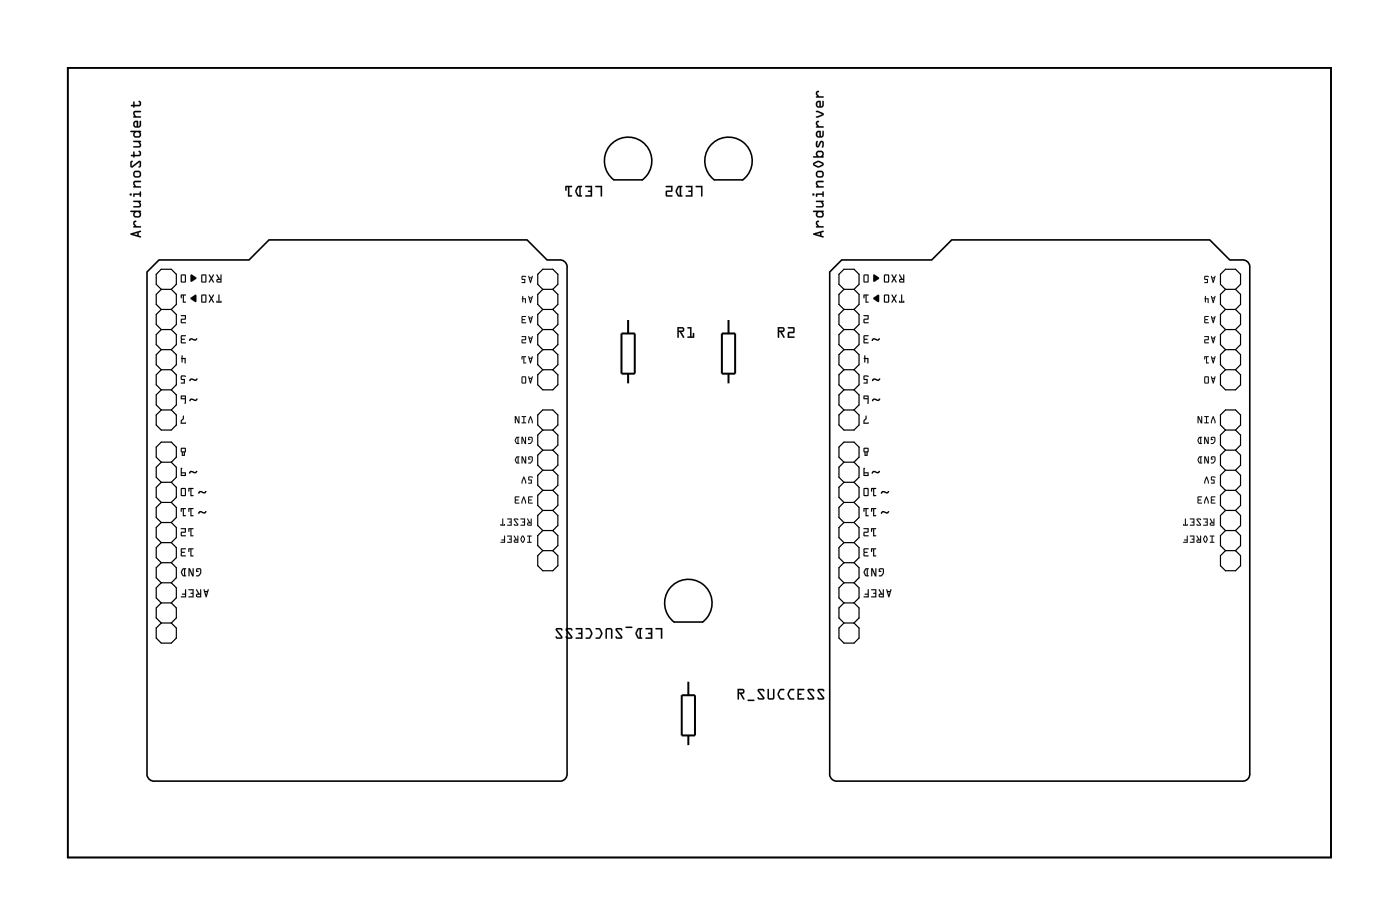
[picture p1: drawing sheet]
<svg xmlns="http://www.w3.org/2000/svg" width="177mm" height="117mm" viewBox="0 0 177 117" stroke-linecap="round" stroke-linejoin="round" font-family="sans-serif">
<path d="M8.6 8.6h159.8v99.8h-159.8zM90.2 18a3 3 0 0 1 4.3 .5 3 3 0 0 1-.5 4.2h-3.7a3 3 0 0 1-.1-4.7zM20.1 32.9h11.4l2.5-2.6h32.7l2.5 2.6h1.5a.9 .9 0 0 1 1 .9v63.9a.9 .9 0 0 1-1 1h-51.1a.9 .9 0 0 1-1-1v-63.3zM77.6 22.7a3 3 0 0 1-.4-4.4 3 3 0 0 1 4.5 0 3 3 0 0 1-.4 4.4h-3.6M106.5 32.9h11.4l2.5-2.6h32.6l2.6 2.6h1.5a.9 .9 0 0 1 1 .9v63.9a.9 .9 0 0 1-1 1h-51.1a.9 .9 0 0 1-1-1v-63.3zM85.2 73.9a3 3 0 0 1 4.2 .5 3 3 0 0 1-.5 4.2h-3.6a3 3 0 0 1-.1-4.7z" fill="none" stroke="#000" stroke-width=".2"/>
<path d="M8.6 8.6h159.8v99.8h-159.8z" fill="none" stroke="#000" stroke-width=".13"/>
<g fill="none" stroke="#000" stroke-width=".15">
<path d="M20.4 39.1h1.3M20.4 36.6h1.3M20.4 36.6l-.6-.7v-1.2l.6-.7h1.3l.6 .7v1.2l-.6 .7M20.4 36.6l-.6 .6v1.3l.6 .6M20.4 39.1l-.6 .6v1.3l.6 .6M21.7 36.6l.6 .6v1.3l-.6 .6M21.7 39.1l.6 .6v1.3l-.6 .6M68.7 36.6l-.7-.7v-1.2l.7-.7h1.2l.7 .7v1.2l-.7 .7M68.7 36.6l-.7 .6v1.3l.7 .6M68.7 39.1l-.7 .6v1.3l.7 .6M68.7 39.1h1.2M68.7 36.6h1.2"/>
<path d="M69.9 39.1l.7 .6v1.3l-.7 .6M69.9 36.6l.7 .6v1.3l-.7 .6M106.8 39.1h1.2M106.8 36.6h1.2M106.8 36.6l-.7-.7v-1.2l.7-.7h1.2l.7 .7v1.2l-.7 .7M106.8 36.6l-.7 .6v1.3l.7 .6M106.8 39.1l-.7 .6v1.3l.7 .6M108 36.6l.7 .6v1.3l-.7 .6M108 39.1l.7 .6v1.3l-.7 .6M155 39.1h1.3M155 36.6h1.3M155 36.6l-.6-.7v-1.2l.6-.7h1.3l.6 .7v1.2l-.6 .7"/>
<path d="M155 36.6l-.6 .6v1.3l.6 .6M155 39.1l-.6 .6v1.3l.6 .6M156.3 39.1l.6 .6v1.3l-.6 .6M156.3 36.6l.6 .6v1.3l-.6 .6M20.4 41.6h1.3M20.4 46.7h1.3M20.4 44.2h1.3M20.4 49.3h1.3M20.4 51.8l-.6 .6v1.3l.6 .6h1.3l.6-.6v-1.3l-.6-.6M20.4 58.4l-.6-.6v-1.3l.6-.6h1.3l.6 .6v1.3l-.6 .6M20.4 41.6l-.6 .7v1.3l.6 .6M20.4 44.2l-.6 .6v1.3l.6 .6"/>
<path d="M20.4 46.7l-.6 .7v1.2l.6 .7M20.4 49.3l-.6 .6v1.3l.6 .6M20.4 58.4l-.6 .6v1.3l.6 .7M20.4 58.4h1.3M20.4 51.8h1.3M21.7 41.6l.6 .7v1.3l-.6 .6M21.7 44.2l.6 .6v1.3l-.6 .6M21.7 46.7l.6 .7v1.2l-.6 .7M21.7 49.3l.6 .6v1.3l-.6 .6M21.7 58.4l.6 .6v1.3l-.6 .7M68.7 41.6l-.7 .7v1.3l.7 .6M68.7 44.2l-.7 .6v1.3l.7 .6"/>
<path d="M68.7 46.7l-.7 .7v1.2l.7 .7h1.2l.7-.7v-1.2l-.7-.7M68.7 54.3l-.7-.6v-1.3l.7-.6h1.2l.7 .6v1.3l-.7 .6M68.7 54.3l-.7 .7v1.3l.7 .6M68.7 56.9l-.7 .6v1.3l.7 .6M68.7 59.4l-.7 .7v1.2l.7 .7M68.7 41.6h1.2M68.7 46.7h1.2M68.7 44.2h1.2M68.7 54.3h1.2M68.7 56.9h1.2M68.7 59.4h1.2M69.9 41.6l.7 .7v1.3l-.7 .6"/>
<path d="M69.9 44.2l.7 .6v1.3l-.7 .6M69.9 54.3l.7 .7v1.3l-.7 .6M69.9 56.9l.7 .6v1.3l-.7 .6M69.9 59.4l.7 .7v1.2l-.7 .7M106.8 41.6h1.2M106.8 46.7h1.2M106.8 44.2h1.2M106.8 49.3h1.2M106.8 58.4h1.2M106.8 58.4l-.7-.6v-1.3l.7-.6h1.2l.7 .6v1.3l-.7 .6M106.8 51.8h1.2M106.8 51.8l-.7 .6v1.3l.7 .6h1.2l.7-.6v-1.3l-.7-.6"/>
<path d="M106.8 41.6l-.7 .7v1.3l.7 .6M106.8 44.2l-.7 .6v1.3l.7 .6M106.8 46.7l-.7 .7v1.2l.7 .7M106.8 49.3l-.7 .6v1.3l.7 .6M106.8 58.4l-.7 .6v1.3l.7 .7M108 41.6l.7 .7v1.3l-.7 .6M108 44.2l.7 .6v1.3l-.7 .6M108 46.7l.7 .7v1.2l-.7 .7M108 49.3l.7 .6v1.3l-.7 .6M108 58.4l.7 .6v1.3l-.7 .7M155 41.6h1.3M155 46.7h1.3"/>
<path d="M155 44.2h1.3M155 46.7l-.6 .7v1.2l.6 .7h1.3l.6-.7v-1.2l-.6-.7M155 54.3l-.6-.6v-1.3l.6-.6h1.3l.6 .6v1.3l-.6 .6M155 54.3h1.3M155 56.9h1.3M155 59.4h1.3M155 41.6l-.6 .7v1.3l.6 .6M155 44.2l-.6 .6v1.3l.6 .6M155 54.3l-.6 .7v1.3l.6 .6M155 56.9l-.6 .6v1.3l.6 .6M155 59.4l-.6 .7v1.2l.6 .7M156.3 41.6l.6 .7v1.3l-.6 .6"/>
<path d="M156.3 44.2l.6 .6v1.3l-.6 .6M156.3 54.3l.6 .7v1.3l-.6 .6M156.3 56.9l.6 .6v1.3l-.6 .6M156.3 59.4l.6 .7v1.2l-.6 .7M20.4 78.7l-.6 .7v1.2l.6 .7h1.3l.6-.7v-1.2l-.6-.7M20.4 78.7h1.3M20.4 76.2l-.6 .6v1.3l.6 .6M20.4 61l-.6 .6v1.3l.6 .6M20.4 63.5l-.6 .6v1.3l.6 .6M20.4 66l-.6 .7v1.2l.6 .7M20.4 68.6l-.6 .6v1.3l.6 .6M20.4 71.1l-.6 .6v1.3l.6 .7"/>
<path d="M20.4 73.7l-.6 .6v1.3l.6 .6M20.4 73.7h1.3M20.4 76.2h1.3M20.4 71.1h1.3M20.4 66h1.3M20.4 68.6h1.3M20.4 63.5h1.3M20.4 61h1.3M21.7 61l.6 .6v1.3l-.6 .6M21.7 63.5l.6 .6v1.3l-.6 .6M21.7 66l.6 .7v1.2l-.6 .7M21.7 68.6l.6 .6v1.3l-.6 .6"/>
<path d="M21.7 71.1l.6 .6v1.3l-.6 .7M21.7 73.7l.6 .6v1.3l-.6 .6M21.7 76.2l.6 .6v1.3l-.6 .6M68.7 62l-.7 .6v1.3l.7 .6M68.7 64.5l-.7 .6v1.3l.7 .6M68.7 67l-.7 .7v1.3l.7 .6M68.7 69.6l-.7 .6v1.3l.7 .6h1.2l.7-.6v-1.3l-.7-.6M68.7 62h1.2M68.7 64.5h1.2M68.7 69.6h1.2M68.7 67h1.2M69.9 62l.7 .6v1.3l-.7 .6"/>
<path d="M69.9 64.5l.7 .6v1.3l-.7 .6M69.9 67l.7 .7v1.3l-.7 .6M106.8 78.7h1.2M106.8 73.7h1.2M106.8 76.2h1.2M106.8 71.1h1.2M106.8 66h1.2M106.8 68.6h1.2M106.8 63.5h1.2M106.8 61h1.2M106.8 78.7l-.7 .7v1.2l.7 .7h1.2l.7-.7v-1.2l-.7-.7M106.8 76.2l-.7 .6v1.3l.7 .6"/>
<path d="M106.8 61l-.7 .6v1.3l.7 .6M106.8 63.5l-.7 .6v1.3l.7 .6M106.8 66l-.7 .7v1.2l.7 .7M106.8 68.6l-.7 .6v1.3l.7 .6M106.8 71.1l-.7 .6v1.3l.7 .7M106.8 73.7l-.7 .6v1.3l.7 .6M108 61l.7 .6v1.3l-.7 .6M108 63.5l.7 .6v1.3l-.7 .6M108 66l.7 .7v1.2l-.7 .7M108 68.6l.7 .6v1.3l-.7 .6M108 71.1l.7 .6v1.3l-.7 .7M108 73.7l.7 .6v1.3l-.7 .6"/>
<path d="M108 76.2l.7 .6v1.3l-.7 .6M155 62h1.3M155 64.5h1.3M155 69.6h1.3M155 67h1.3M155 69.6l-.6 .6v1.3l.6 .6h1.3l.6-.6v-1.3l-.6-.6M155 62l-.6 .6v1.3l.6 .6M155 64.5l-.6 .6v1.3l.6 .6M155 67l-.6 .7v1.3l.6 .6M156.3 62l.6 .6v1.3l-.6 .6M156.3 64.5l.6 .6v1.3l-.6 .6M156.3 67l.6 .7v1.3l-.6 .6"/>
</g>
<g fill="#000">
<path d="M22.9 37.2l.6 .1-.2 .1v.7h.2v.1l-.4 .1v-.9h-.1v.2l-.1 .1zM22.9 39.8h.6v.6h-.5v.3h.5v.1l-.5 .1-.1-.1v-.5h.5v-.3h-.5zM24.1 34.7h.2l.5 .5-.6 .4-.1-.1zM24.1 37.6l.6-.3h.1v.8l-.1 .1-.6-.4zM109.2 37.2l.7 .1h-.1l-.2 .1v.7h.2v.1l-.3 .1v-.9h-.1v.2l-.1 .1zM109.2 39.8h.7l-.1 .6h-.4v.3h.4v.1l-.4 .1-.2-.1 .1-.5h.4v-.3h-.4zM110.5 34.7h.1l.6 .5-.6 .4-.1-.1zM110.5 37.6l.5-.3h.2v.8l-.2 .1-.5-.4zM23 44.9h.1v.3h.4l-.1 .7v-.5h-.3v.4h-.1l-.1-.5zM23.1 52.5l.2 .1v.3l-.3 .3v.2h.5v.1l-.6 .1v-.5l.2-.2zM22.9 47.5l.4-.1a.11 .11 0 0 1 .2 .1 .11 .11 0 0 1-.1 .1h-.4v.3h.4v.6h-.5v-.2h.4v-.3l-.4-.1zM22.9 42.4h.6v.1h-.5v.3l.4 .1-.4 .1v.3h.5v.1h-.5l-.1-.1z"/>
<path d="M109.3 44.9h.2v.3h.4l-.1 .7h-.1v-.5h-.2v.4h-.2v-.5zM109.5 52.5l.1 .1v.3l-.2 .3v.2h.4v.1l-.6 .1v-.5l.3-.2zM109.3 47.5l.4-.1a.11 .11 0 0 1 .1 .1 .11 .11 0 0 1 0 .1h-.4v.3h.4v.6h-.5v-.2h.3v-.3l-.4-.1zM109.3 42.4h.6l-.1 .1h-.4v.3l.4 .1-.4 .1v.3h.4v.1h-.4l-.2-.1z"/>
<path d="M16.5 29.5l1.3-.4v.2l-.3 .1v.4l.3 .1v.1l-1.3-.3zM16.5 29.5v.2l1.3 .3v-.2h-.3v-.4l.3-.1v-.2zM16.9 29.6l.5 .1v-.3zM16.9 29.6l.5-.2v.3zM16.9 28l.2-.1a.11 .11 0 0 1 .2 .1 .11 .11 0 0 1-.2 .1l-.1 .2 .3 .3h.5a.1 .1 0 0 1 0 .1 .1 .1 0 0 1 0 .1h-.9a.1 .1 0 0 1-.1-.1 .1 .1 0 0 1 .1-.1h.1l-.2-.2zM16.9 28v.4l.2 .2h-.2v.1h.9v-.1h-.5l-.3-.3v-.2l.2-.2zM16.5 26.6h1.3a.1 .1 0 0 1 0 .1 .1 .1 0 0 1-.1 .1l.1 .2-.1 .4-.2 .1h-.4l-.3-.3 .2-.4h-.5zM16.5 26.7v.1h.5l-.1 .4 .1 .2 .6 .1 .2-.2v-.3l-.1-.2 .1-.1v-.1zM17.2 26.8l-.2 .2 .1 .3h.5l.1-.3-.2-.2zM17.2 26.8h.3l.2 .2-.1 .3h-.5l-.1-.3zM16.9 25.4h.9a.1 .1 0 0 1 0 .1 .1 .1 0 0 1-.1 0 .4 .4 0 0 1-.1 .7h-.7a.1 .1 0 0 1-.1-.1 .1 .1 0 0 1 .1-.1h.7l.1-.2-.2-.3h-.6zM16.9 25.4v.1h.6l.2 .5-.1 .1h-.7v.1h.7a.35 .35 0 0 0 .2-.5l-.1-.2h.1v-.1zM16.9 24.5l.8-.1v-.1a.1 .1 0 0 1 .1-.1 .1 .1 0 0 1 0 .1v.5a.1 .1 0 0 1 0 .1 .1 .1 0 0 1-.1-.1v-.2h-.7v.2a.1 .1 0 0 1-.1 .1 .1 .1 0 0 1-.1-.1zM16.9 24.5v.4l.1-.1v-.2h.7v.3l.1-.1v-.6h-.1v.3zM16.4 24.6a.15 .15 0 0 1 .3 0 .15 .15 0 0 1-.3 0zM16.4 24.6a.15 .15 0 0 0 .3 0 .15 .15 0 0 0-.3 0zM16.9 22.9l.9-.1a.1 .1 0 0 1 0 .1 .1 .1 0 0 1 0 .1h-.7l-.1 .2 .2 .3h.6a.1 .1 0 0 1 0 .1 .1 .1 0 0 1 0 .1h-.9a.1 .1 0 0 1-.1-.1 .11 .11 0 0 1 .2-.1l-.2-.3zM16.9 22.9v.3l.1 .3-.1 .1v.1h.9v-.2h-.6l-.2-.3 .1-.2h.7v-.1h-.7zM16.8 22a.51 .51 0 0 1 1 0 .51 .51 0 0 1-1 0zM16.9 22a.49 .49 0 0 0 .9 0 .49 .49 0 0 0-.9 0zM17.1 21.8v.4l.4 .1 .1-.1v-.4zM17.1 21.8h.5l.1 .1v.3l-.2 .1h-.4l-.1-.2zM16.5 20.4l.2-.1a.13 .13 0 0 1 .1 .1 .13 .13 0 0 1-.1 .1v.5l.8-.6h.3v.6l-.2 .2a.13 .13 0 0 1-.1-.2 .13 .13 0 0 1 .2-.1l-.1-.4-.8 .6a.21 .21 0 0 1-.2 .1 .21 .21 0 0 1-.1-.2zM16.6 20.4l-.1 .6a.2 .2 0 0 0 .3 .1l.8-.6 .1 .4-.2 .2 .2 .1 .1-.2v-.5a.19 .19 0 0 0-.1-.2 .19 .19 0 0 0-.2 .1l-.8 .6-.1-.5 .2-.1zM16.9 19.2h.1v.4h.6l.1-.3-.2-.1 .1-.2a.23 .23 0 0 1 .2 .3v.3l-.1 .1h-.7v.2h-.1l-.1-.2-.2 .1a.1 .1 0 0 1-.1-.1 .1 .1 0 0 1 .1-.1h.2zM16.9 19.2v.4h-.3v.1h.3v.2h.1v-.2h.6a.37 .37 0 0 0 .2-.3 .37 .37 0 0 0-.2-.4l-.1 .1 .2 .2v.2l-.1 .1h-.6v-.4zM16.9 17.8h.9a.1 .1 0 0 1 0 .1 .1 .1 0 0 1-.1 .1 .4 .4 0 0 1-.1 .7h-.7a.1 .1 0 0 1-.1-.1 .1 .1 0 0 1 .1-.1h.7l.1-.2-.2-.3h-.6zM16.9 17.8v.1l.6 .1 .2 .4-.1 .1h-.7v.1h.7a.35 .35 0 0 0 .2-.5l-.1-.1 .1-.1v-.1zM16.5 16.5h1.3a.1 .1 0 0 1 0 .1 .1 .1 0 0 1-.1 .1l.1 .2-.1 .4-.2 .1h-.4l-.3-.3 .2-.4h-.5zM16.5 16.6v.1h.5l-.1 .4 .1 .3h.6l.2-.2v-.3l-.1-.2 .1-.1v-.1zM17.2 16.7l-.2 .2 .1 .3h.5l.1-.3-.2-.2zM17.2 16.7h.3l.2 .2-.1 .3h-.5l-.1-.3zM17 15.3h.2h.3v.7l.2-.2v-.4a.1 .1 0 0 1 .1-.1 .1 .1 0 0 1 0 .1v.4v.2l-.2 .1h-.4l-.3-.2-.1-.4zM16.9 15.4v.4l.1 .3h.5l.3-.1v-.7h-.1v.5l-.2 .2-.1-.7h-.2zM17.1 15.5l-.1 .3 .3 .2v-.6zM17.1 15.5l.2-.1v.6l-.3-.1zM16.9 14.1l.9-.1a.1 .1 0 0 1 0 .1 .1 .1 0 0 1 0 .1h-.7l-.1 .2 .2 .3h.6a.1 .1 0 0 1 0 .1 .1 .1 0 0 1 0 .1h-.9a.11 .11 0 0 1-.1-.2 .1 .1 0 0 1 .2 0l-.2-.3zM16.9 14.1v.3l.1 .3h-.1v.1h.9v-.1h-.6l-.2-.3 .1-.2h.7v-.2h-.7zM16.9 12.8l.1 .1v.4l.6-.1 .1-.2-.2-.1 .1-.2a.23 .23 0 0 1 .2 .3v.3l-.1 .1h-.7v.2h-.1l-.1-.2h-.2a.1 .1 0 0 1-.1-.1 .1 .1 0 0 1 .1-.1l.2 .1zM16.9 12.9v.4h-.3v.1h.3v.2h.1v-.2h.6a.37 .37 0 0 0 .2-.3 .37 .37 0 0 0-.2-.4l-.1 .1 .2 .2v.2l-.1 .1h-.6v-.4z"/>
<path d="M16.5 29.5l1.3-.3v.1l-.3 .1v.4l.3 .1v.1l-1.3-.3zM16.9 29.6l.5 .1v-.3zM16.9 28l.2-.1h.1l-.2 .2v.2l.3 .3h.5v.1h-.9v-.1h.1l-.1-.3zM16.5 26.6h1.3v.1l-.1 .1 .1 .2v.3l-.2 .2h-.6l-.2-.3 .2-.4h-.5zM17.2 26.8l-.2 .2 .1 .3h.5l.1-.3-.2-.2zM16.9 25.4h.9v.1h-.1a.38 .38 0 0 1 .2 .4 .38 .38 0 0 1-.3 .3h-.7v-.1l.7-.1h.1l-.2-.5h-.6zM16.9 24.5l.8-.1v-.2h.1v.6l-.1 .1v-.3h-.7v.2l-.1 .1zM16.4 24.6a.15 .15 0 0 1 .3 0 .15 .15 0 0 1-.3 0zM16.9 22.9h.2h.7v.1h-.7l-.1 .1 .2 .4h.6v.2h-.9v-.1l.1-.1-.2-.3zM16.8 22a.5 .5 0 0 1 1 0 .5 .5 0 0 1-1 0zM17.1 21.8l-.1 .3 .1 .2h.4l.1-.1 .1-.3-.1-.1zM16.5 20.4h.3l-.1 .1v.5l.8-.6 .2-.1 .1 .2v.5l-.1 .2-.2-.1 .2-.2-.1-.4-.8 .6-.2 .1-.1-.2zM16.9 19.2h.1v.4h.6l.1-.3-.2-.1 .1-.1a.35 .35 0 0 1 .3 .3 .35 .35 0 0 1-.3 .3h-.6l-.1 .2-.1-.2h-.2v-.1h.2zM16.9 17.8h.9v.1l-.1 .1a.38 .38 0 0 1 .2 .3 .38 .38 0 0 1-.3 .3h-.7v-.1h.7l.1-.1-.2-.4h-.6zM16.5 16.6l1.3-.1v.1l-.1 .1 .1 .2v.3l-.2 .2h-.6l-.2-.3 .2-.4h-.5zM17.2 16.7l-.2 .2 .1 .3h.5l.1-.3-.2-.2zM17 15.4l.2-.1h.2l.1 .7 .2-.2v-.5h.1v.7l-.3 .1h-.5l-.2-.3 .1-.3zM17.1 15.5l-.1 .4 .3 .1v-.6zM16.9 14.1l.2-.1h.7v.2h-.7l-.1 .1 .2 .4h.6v.1h-.9v-.1h.1l-.2-.3zM16.9 12.9h.1v.4h.6l.1-.3-.2-.1 .1-.2a.35 .35 0 0 1 .3 .4 .35 .35 0 0 1-.3 .3h-.6l-.1 .2-.1-.2h-.2v-.1h.2z"/>
<path d="M22.9 34.7h.5l.1 .1v.8l-.1 .1h-.4l-.1-.1zM23 34.8v.8h.4v-.8z"/>
<path d="M22.9 34.7h.5l.1 .1v.8l-.1 .1h-.4l-.1-.1zM22.9 34.7v.9l.1 .1h.4l.1-.1v-.8l-.1-.1zM23 34.8v.8h.4v-.8zM23 34.8h.4v.8h-.4z"/>
<path d="M22.9 37.2l.6 .1v.1h-.2v.7h.2v.2h-.4v-.9h-.1v.3h-.1zM22.9 37.2v.5l.1-.1v-.3h.1v1l.4-.1v-.1h-.2v-.8h.2z"/>
<path d="M22.9 39.8h.6v.6h-.5v.3h.5v.2h-.5l-.1-.1v-.5h.5v-.3h-.5zM22.9 39.8v.1h.5v.4h-.5v.5h.1h.5v-.1h-.5v-.3h.5v-.6z"/>
<path d="M24.1 34.7h.2l.6 .5-.7 .4-.1-.1zM24.2 34.7l-.1 .8 .1 .1 .6-.4z"/>
<path d="M24.1 37.6l.6-.4 .1 .1v.8l-.1 .1-.6-.4zM24.2 37.6v.2l.5 .3h.1v-.8h-.1z"/>
<path d="M27.6 37.2l.2 .1v.8l.2-.1v.3h-.6v-.3l.2 .1zM26.4 37.2l.1 .1 .2 .3 .2-.3h.2l-.3 .4 .3 .4-.1 .1-.3-.3-.2 .3h-.1l.3-.5zM25.5 37.3l.5-.1 .1 .1v.8l-.1 .1-.4 .1-.1-.1zM25.6 37.4v.7h.4v-.7z"/>
<path d="M27.4 34.7h.1l.3 .5h.1v-.5h.1v1h-.4a.24 .24 0 0 1-.2-.3 .24 .24 0 0 1 .2-.2zM27.5 35.4v.2h.4v-.2zM26.4 34.7h.1l.2 .4 .2-.4h.2l-.3 .5 .3 .4-.1 .1-.3-.4-.2 .4h-.1l.3-.5zM25.5 34.7h.5l.1 .1v.8l-.1 .1h-.4l-.1-.1zM25.6 34.8v.8h.4v-.8z"/>
<path d="M27.6 37.2l.2 .1v.8l.2-.1v.3h-.6v-.3l.2 .1zM27.7 37.2l-.1 .9-.2-.1v.3h.6v-.3l-.2 .1v-.8zM26.4 37.2h.1l.2 .4 .2-.4 .2 .1-.3 .4 .3 .4-.1 .2-.3-.4-.2 .3h-.1l.3-.5zM26.4 37.2l.3 .5-.3 .5h.1l.2-.3 .3 .3 .1-.1-.3-.4 .3-.4h-.2l-.2 .3-.2-.3zM25.5 37.3l.5-.1 .1 .1v.8l-.1 .1-.4 .1-.1-.1zM25.5 37.3v.9h.1h.4l.1-.1v-.8l-.1-.1zM25.6 37.4v.7h.4v-.7zM25.6 37.3h.4v.8h-.4z"/>
<path d="M27.4 34.7h.1l.3 .5h.1v-.5h.1v1h-.4a.24 .24 0 0 1-.2-.3 .24 .24 0 0 1 .2-.2zM27.4 34.7l.3 .5a.23 .23 0 0 0-.3 .2 .23 .23 0 0 0 .2 .3h.4v-1h-.1v.5h-.1l-.3-.5zM27.5 35.4v.2h.4v-.2zM27.5 35.4h.4v.2h-.4zM26.4 34.7h.1l.2 .4 .2-.4h.2l-.3 .5 .3 .4-.1 .1-.3-.4-.2 .4h-.1l.3-.5zM26.4 34.7l.3 .5-.3 .5h.1l.2-.4 .3 .4 .1-.1-.3-.4 .3-.5h-.2l-.2 .4-.2-.4zM25.5 34.7h.5l.1 .1v.8l-.1 .1h-.4l-.1-.1zM25.5 34.7v.9l.1 .1h.4l.1-.1v-.8l-.1-.1zM25.6 34.8v.8h.4v-.8zM25.6 34.8h.4v.8h-.4z"/>
<path d="M66.8 40h.1l.1 .1h.2l.1-.1h.1l-.3 .8zM67 40.3l.1 .3 .1-.3zM66 40h.5v.1h-.4v.2l.3 .1-.3 .1v.2h.4v.1h-.5z"/>
<path d="M66.8 37.4h.1l.1 .2h.2l.1-.2h.1l-.3 .9zM67 37.7l.1 .3 .1-.3zM66.1 37.4h.1v.3h.3v.6l-.1-.1v-.4h-.2v.4h-.1l-.1-.4z"/>
<path d="M66.8 34.9h.1l.1 .2h.2l.1-.2h.1l-.3 .9zM67 35.2l.1 .3 .1-.3zM66 34.9h.4a.1 .1 0 0 1 .1 0 .1 .1 0 0 1 0 .1h-.4v.3h.3v.5h-.4v-.1h.3v-.3l-.3-.1z"/>
<path d="M66.8 40h.1l.1 .1h.2l.1-.2 .1 .1-.3 .9-.1-.1zM66.8 40l.3 .8 .3-.8h-.1l-.1 .1h-.2l-.1-.1zM67 40.3l.1 .3 .1-.3zM67 40.2h.2l-.1 .4zM66 40h.6l-.1 .1h-.4v.2l.3 .1-.3 .1v.2h.4v.1h-.5zM66 40v.8h.5v-.1h-.4v-.2l.3-.1-.3-.1v-.3h.4z"/>
<path d="M66.8 37.4h.1l.1 .2h.2l.1-.2h.1l-.3 .9h-.1zM66.8 37.4l.3 .9 .3-.8-.1-.1-.1 .2h-.2l-.1-.2zM67 37.7l.1 .3 .1-.3zM67 37.7h.2l-.1 .4zM66.1 37.4h.1v.3h.3v.6l-.1-.1v-.4h-.2v.4h-.1l-.1-.4zM66.1 37.4l-.1 .4 .1 .4h.1v-.4h.2v.4l.1 .1v-.6h-.3v-.3z"/>
<path d="M66.8 34.9h.1l.1 .2h.2l.1-.2h.1l-.3 .9-.1-.1zM66.8 34.9l.3 .9 .3-.9h-.1l-.1 .2h-.2l-.1-.2zM67 35.2l.1 .3 .1-.3zM67 35.2h.2l-.1 .3zM66 34.9h.4h.1v.1h-.4v.3l.3-.1v.6l-.4-.1v-.1l.3 .1v-.3l-.3-.1zM66 34.9v.4l.3 .1v.3h-.3v.1h.4v-.5h-.3v-.3h.4a.1 .1 0 0 0 0-.1 .1 .1 0 0 0-.1 0z"/>
<path d="M75.3 23.5h.9l-.1 1.3h-.1v-1.1h-.7zM74.1 23.5h.8v1.3h-.9l.1-.1h.6v-.4l-.3-.1v-.1h.3v-.4h-.6zM73 23.6l.5-.1 .1 .1-.1 .1v1h.1v.1h-.5a.8 .8 0 0 1-.1-1.2zM73.2 23.7l-.3 .5 .2 .4 .2 .1v-1zM71.5 23.5h.9l-.1 .2h-.3v1h.3v.1h-.5v-1.1h-.1v.4h-.1z"/>
<path d="M75.3 23.5h.9v1.3a.1 .1 0 0 1-.1 .1 .1 .1 0 0 1-.1-.1v-1.1h-.7zM75.3 23.5v.1l.7 .1v1.1h.1l.1-1.3zM74 23.5h.9v1.4h-.8a.1 .1 0 0 1-.1-.1 .1 .1 0 0 1 .1-.1h.6v-.4h-.2a.1 .1 0 0 1-.1-.1 .1 .1 0 0 1 .1-.1h.2v-.4h-.6zM74.1 23.5v.1l.6 .1v.4l-.3 .1h.3v.5h-.6l-.1 .1h.9v-1.3zM73 23.6l.5-.1a.1 .1 0 0 1 .1 .1 .1 .1 0 0 1-.1 .1v1a.1 .1 0 0 1 .1 .1 .1 .1 0 0 1-.1 .1l-.4-.1-.3-.4v-.3zM73 23.6l-.2 .4v.3l.3 .5h.5v-.1h-.2v-1l.2-.1v-.1h-.4zM73.2 23.7l-.3 .5 .3 .4 .1 .1v-1zM73.2 23.7h.1v1l-.2-.1-.2-.4zM71.5 23.5h.8a.1 .1 0 0 1 .1 .1 .1 .1 0 0 1-.1 .1h-.3v1h.3a.1 .1 0 0 1 .1 .1 .1 .1 0 0 1-.1 .1h-.5v-1.2h-.1v.3a.1 .1 0 0 1-.1 .1 .1 .1 0 0 1-.1-.1zM71.5 23.5l.1 .6 .1-.1v-.3h.2l-.1 1.1h.5v-.1h-.3v-1l.3-.1 .1-.1z"/>
<path d="M88 23.5h.9l-.1 1.3h-.1v-1.1h-.7zM86.8 23.5h.8v1.3h-.9l.1-.1h.6v-.4l-.3-.1v-.1h.3v-.4h-.6zM85.7 23.6l.5-.1 .1 .1-.1 .1v1h.1v.1h-.5a.8 .8 0 0 1-.1-1.2zM85.9 23.7l-.3 .5 .2 .4 .2 .1v-1zM84.2 23.5h.9l-.1 .7-.6 .1v.4h.6v.1h-.6l-.2-.1 .1-.6h.6v-.4h-.6z"/>
<path d="M88 23.5h.9v1.3a.1 .1 0 0 1-.1 .1 .1 .1 0 0 1-.1-.1v-1.1h-.7zM88 23.5v.1l.7 .1v1.1h.1l.1-1.3zM86.7 23.5h.9v1.4h-.8a.1 .1 0 0 1-.1-.1 .1 .1 0 0 1 .1-.1h.6v-.4h-.2a.1 .1 0 0 1-.1-.1 .1 .1 0 0 1 .1-.1h.2v-.4h-.6zM86.8 23.5v.1l.6 .1v.4l-.3 .1h.3v.5h-.6l-.1 .1h.9v-1.3zM85.7 23.6l.5-.1a.1 .1 0 0 1 .1 .1 .1 .1 0 0 1-.1 .1v1a.1 .1 0 0 1 .1 .1 .1 .1 0 0 1-.1 .1l-.4-.1-.3-.4v-.3zM85.7 23.6l-.2 .4v.3l.3 .5h.5v-.1h-.2v-1l.2-.1v-.1h-.4zM85.9 23.7l-.3 .5 .3 .4 .1 .1v-1zM85.9 23.7h.1v1l-.2-.1-.2-.4zM84.2 23.5h.9l-.1 .7-.6 .1v.4h.6a.1 .1 0 0 1 .1 .1 .1 .1 0 0 1-.1 .1h-.6l-.2-.2v-.6h.7v-.4h-.6zM84.2 23.5l.1 .1 .6 .1v.4h-.6l-.1 .6 .2 .1h.6v-.1h-.6v-.5h.6l.1-.7z"/>
<path d="M102.8 29.5l1.3-.4 .1 .2-.3 .1v.4l.3 .1v.1h-.1l-1.2-.3zM102.9 29.5v.2l1.2 .3h.1l-.1-.2h-.2v-.4l.3-.1-.1-.2zM103.2 29.6l.5 .1v-.3zM103.2 29.6l.5-.2v.3zM103.3 28l.2-.1a.11 .11 0 0 1 .1 .1 .11 .11 0 0 1-.2 .1v.2l.2 .3h.5a.1 .1 0 0 1 .1 .1 .1 .1 0 0 1-.1 .1h-.8a.1 .1 0 0 1-.1-.1 .1 .1 0 0 1 .1-.1h.1l-.2-.2zM103.3 28l-.1 .4 .2 .2h-.2v.1h1l-.1-.1h-.5l-.2-.3v-.2l.2-.2zM102.9 26.6h1.2a.1 .1 0 0 1 .1 .1 .1 .1 0 0 1-.1 .1l.1 .2-.1 .4-.2 .1h-.5l-.2-.3 .1-.4h-.4zM102.9 26.7v.1h.4l-.1 .4 .2 .2 .6 .1 .2-.2v-.3l-.1-.2 .1-.1-.1-.1zM103.5 26.8l-.1 .2 .1 .3h.4l.1-.3-.1-.2zM103.5 26.8h.4l.1 .2v.3h-.6v-.3zM103.2 25.4h.9a.1 .1 0 0 1 .1 .1 .1 .1 0 0 1-.1 0 .4 .4 0 0 1-.2 .7h-.6a.1 .1 0 0 1-.1-.1 .1 .1 0 0 1 .1-.1h.6l.1-.2-.2-.3h-.5zM103.2 25.4l.1 .1h.5l.2 .5-.1 .1h-.6l-.1 .1h.7a.35 .35 0 0 0 .3-.5l-.2-.2h.2l-.1-.1zM103.2 24.5l.8-.1v-.1a.1 .1 0 0 1 .1-.1 .1 .1 0 0 1 .1 .1v.5a.1 .1 0 0 1-.1 .1 .1 .1 0 0 1-.1-.1v-.2h-.6v.2a.1 .1 0 0 1-.1 .1 .1 .1 0 0 1-.1-.1zM103.2 24.5l.1 .4 .1-.1v-.2h.6l.1 .3 .1-.1-.1-.6h-.1v.3zM102.8 24.6a.15 .15 0 0 1 .2 0 .15 .15 0 0 1-.2 0zM102.8 24.6a.13 .13 0 0 0 .2 0 .13 .13 0 0 0-.2 0zM103.3 22.9l.8-.1a.1 .1 0 0 1 .1 .1 .1 .1 0 0 1-.1 .1h-.6l-.1 .2 .2 .3h.5a.1 .1 0 0 1 .1 .1 .1 .1 0 0 1-.1 .1h-.8a.1 .1 0 0 1-.1-.1 .11 .11 0 0 1 .2-.1l-.2-.3zM103.3 22.9l-.1 .3 .2 .3-.2 .1v.1h1l-.1-.2h-.5l-.2-.3v-.2h.7l.1-.1h-.7zM103.2 22a.51 .51 0 0 1 1 0 .51 .51 0 0 1-1 0zM103.2 22a.5 .5 0 0 0 1 0 .5 .5 0 0 0-1 0zM103.4 21.8l.1 .4 .4 .1 .1-.1-.1-.4zM103.4 21.8h.5l.1 .1v.3l-.1 .1h-.4l-.1-.2zM102.9 20.6l.6-.3 .6 .2a.25 .25 0 0 1 0 .5l-.7 .2-.5-.3-.1-.2zM102.9 20.6v.3l.4 .2 .3 .1 .5-.3a.23 .23 0 0 0 0-.4l-.6-.2zM103 20.7l.4 .3 .6-.3-.5-.2zM103 20.7l.5-.2 .5 .2-.6 .3zM103.3 19.1l.2-.1 .5 .1 .2 .3-.1 .3a.1 .1 0 0 1 .1 .1 .1 .1 0 0 1-.1 .1h-1.2a.1 .1 0 0 1-.1-.1 .1 .1 0 0 1 .1-.1h.4l-.1-.2zM103.3 19.1l-.1 .4 .1 .3h-.4v.1h1.3v-.1h-.1l.1-.3-.1-.3-.2-.1zM103.4 19.3v.2l.2 .2h.2l.2-.2-.1-.3zM103.5 19.2h.4l.1 .3-.2 .2h-.2l-.2-.2zM103.3 17.8a.12 .12 0 0 1 .2 .1 .12 .12 0 0 1-.1 .1v.5l.3-.6a.28 .28 0 0 1 .3-.1 .28 .28 0 0 1 .2 .3l-.1 .5a.12 .12 0 0 1-.1 0 .12 .12 0 0 1 0-.2v-.4h-.1l-.3 .6h-.2h-.1l-.1-.6zM103.3 17.8l-.1 .2v.4a.22 .22 0 0 0 .2 .2 .22 .22 0 0 0 .2-.1l.2-.5h.2v.4v.2h.1l.1-.5a.27 .27 0 0 0-.2-.3 .27 .27 0 0 0-.3 .1l-.3 .6v-.5l.1-.1zM103.3 16.6l.2-.1h.3v.7l.2-.1v-.5a.1 .1 0 0 1 .1-.1 .1 .1 0 0 1 .1 .1v.5l-.1 .2-.1 .1h-.5l-.3-.2v-.4zM103.3 16.6l-.1 .5 .2 .2 .5 .1 .2-.2 .1-.6h-.2v.5l-.1 .1-.1-.6-.3-.1zM103.4 16.8v.3l.3 .1v-.5zM103.4 16.7h.3v.5l-.3-.1zM103.3 15.3h.2a.11 .11 0 0 1 .1 .1 .11 .11 0 0 1-.2 .1v.2l.2 .3 .5-.1a.1 .1 0 0 1 .1 .1 .1 .1 0 0 1-.1 .1h-.8a.1 .1 0 0 1-.1-.1 .1 .1 0 0 1 .1-.1l.1 .1-.2-.3zM103.3 15.3l-.1 .4 .2 .3h-.2v.1h1l-.1-.1h-.5l-.2-.3v-.2l.2-.2zM103.2 14h.3l.7 .4v.2l-.9 .3a.1 .1 0 0 1-.1-.1 .1 .1 0 0 1 .1-.1l.7-.3-.7-.2zM103.2 14l.1 .2 .7 .2-.7 .3v.2h.2l.7-.4-.1-.2-.6-.3zM103.3 12.8l.2-.1 .3 .1v.6l.2-.1v-.5a.1 .1 0 0 1 .1-.1 .1 .1 0 0 1 .1 .1v.5l-.1 .2-.1 .1h-.5l-.3-.2v-.4zM103.3 12.8l-.1 .5 .2 .2 .5 .1 .2-.2 .1-.6h-.2v.5l-.1 .1-.1-.6-.3-.1zM103.4 13v.3l.3 .1v-.5zM103.4 13l.3-.1v.5l-.3-.1zM103.3 11.5h.2a.11 .11 0 0 1 .1 .1 .11 .11 0 0 1-.2 .1v.2l.2 .3h.5a.1 .1 0 0 1 .1 .1 .1 .1 0 0 1-.1 .1h-.8a.1 .1 0 0 1-.1-.1 .1 .1 0 0 1 .1-.1h.1l-.2-.3zM103.3 11.6l-.1 .4 .2 .2h-.2v.1h1l-.1-.1h-.5l-.2-.3v-.2l.2-.2z"/>
<path d="M102.9 29.5l1.2-.3 .1 .1-.3 .1v.4l.3 .1v.1h-.1l-1.2-.3zM103.2 29.6l.5 .1v-.3zM103.3 28l.2-.1h.1l-.2 .2v.2l.2 .3h.5l.1 .1h-1v-.1h.2l-.2-.3zM102.9 26.6h1.2l.1 .1-.1 .1 .1 .2v.3l-.2 .2h-.6l-.2-.3 .1-.4h-.4zM103.5 26.8l-.1 .2v.3h.6v-.3l-.1-.2zM103.2 25.4h1v.1h-.1a.38 .38 0 0 1 .1 .4 .38 .38 0 0 1-.3 .3h-.7l.1-.1 .6-.1h.1l-.2-.5h-.5zM103.2 24.5l.8-.1v-.2h.1l.1 .6-.1 .1-.1-.3h-.6v.2l-.1 .1zM102.8 24.6a.14 .14 0 0 1 .2 0 .14 .14 0 0 1-.2 0zM103.3 22.9h.2h.7l-.1 .1h-.6l-.1 .1 .2 .4h.5l.1 .2h-1v-.1l.2-.1-.2-.3zM103.2 22a.5 .5 0 0 1 1 0 .5 .5 0 0 1-1 0zM103.4 21.8v.3l.1 .2h.4l.1-.1v-.3l-.1-.1zM102.9 20.6l.6-.3 .6 .2a.25 .25 0 0 1 0 .5l-.7 .2-.5-.3-.1-.2zM103 20.7l.4 .3 .6-.3-.5-.2zM103.3 19.1l.2-.1 .5 .1 .2 .2v.3l-.1 .1 .1 .1v.1h-1.3v-.2h.4l-.1-.3zM103.5 19.3l-.1 .2 .2 .2h.2l.2-.2-.1-.3zM103.3 17.8a.12 .12 0 0 1 .2 .1 .12 .12 0 0 1-.1 .1v.5l.3-.6a.27 .27 0 0 1 .3-.1 .27 .27 0 0 1 .2 .3l-.1 .5h-.1v-.2v-.4h-.2l-.2 .5a.22 .22 0 0 1-.2 .1 .22 .22 0 0 1-.2-.2v-.4zM103.3 16.6l.2-.1 .3 .1 .1 .6 .1-.1v-.5h.2l-.1 .6-.2 .2-.5-.1-.2-.2v-.3zM103.4 16.8v.3l.3 .1v-.5zM103.3 15.3h.2h.1l-.2 .2v.2l.2 .3h.5l.1 .1h-1v-.1h.2l-.2-.3zM103.2 14h.3l.6 .3 .1 .2-.7 .4h-.2v-.2l.7-.3-.7-.2zM103.3 12.8l.2-.1 .3 .1 .1 .6 .1-.1v-.5h.2l-.1 .6-.2 .2h-.5l-.2-.3v-.3zM103.4 13v.3l.3 .1v-.5zM103.3 11.6l.2-.1h.1l-.2 .2v.2l.2 .3h.5l.1 .1h-1v-.1h.2l-.2-.3z"/>
<path d="M109.3 34.7h.4l.2 .1v.8l-.1 .1h-.4l-.2-.1zM109.4 34.8v.8h.3v-.8z"/>
<path d="M109.3 34.7h.4l.2 .1v.8l-.1 .1h-.4l-.2-.1zM109.3 34.7l-.1 .9 .2 .1h.4l.1-.1v-.8l-.2-.1zM109.4 34.8v.8h.3v-.8zM109.4 34.8h.4v.8h-.4z"/>
<path d="M109.2 37.2l.7 .1-.1 .1h-.2v.7h.2v.2h-.3v-.9h-.1v.3h-.1zM109.2 37.2l.1 .5v-.1l.1-.3h.1v1l.3-.1v-.1h-.2v-.8h.2h.1z"/>
<path d="M109.2 39.8h.7l-.1 .6h-.4v.3h.4v.2h-.4l-.2-.1 .1-.5h.4v-.3h-.4zM109.2 39.8l.1 .1h.5v.4h-.5l-.1 .5h.2h.4v-.1h-.4v-.3h.4l.1-.6z"/>
<path d="M110.5 34.7h.1l.6 .5-.6 .4-.2-.1zM110.5 34.7v.8l.1 .1 .6-.4z"/>
<path d="M110.5 37.6l.5-.4 .2 .1v.8l-.2 .1-.5-.4zM110.5 37.6v.2l.5 .3h.2v-.8h-.2z"/>
<path d="M114 37.2l.1 .1v.8l.2-.1 .1 .3h-.7l.1-.3 .2 .1zM112.8 37.2l.1 .1 .2 .3 .2-.3h.1l-.2 .4 .2 .4v.1l-.3-.3-.2 .3h-.1l.2-.5zM111.9 37.3l.4-.1 .2 .1v.8l-.1 .1-.5 .1-.1-.1zM111.9 37.4v.7h.4v-.7z"/>
<path d="M113.7 34.7h.1l.4 .5 .1-.5h.1v1h-.5a.24 .24 0 0 1-.2-.3 .24 .24 0 0 1 .3-.2zM113.9 35.4v.2h.3v-.2zM112.8 34.7h.1l.2 .4 .2-.4h.1l-.2 .5 .2 .4v.1l-.3-.4-.2 .4h-.1l.2-.5zM111.9 34.7h.4l.2 .1v.8l-.1 .1h-.5l-.1-.1zM111.9 34.8v.8h.4v-.8z"/>
<path d="M114 37.2l.1 .1v.8l.2-.1 .1 .3h-.7l.1-.3 .2 .1zM114 37.2v.9l-.2-.1-.1 .3h.7l-.1-.3-.2 .1v-.8zM112.8 37.2h.1l.2 .4 .2-.4 .1 .1-.2 .4 .2 .4v.2l-.3-.4-.2 .3h-.1l.2-.5zM112.8 37.2l.2 .5-.2 .5h.1l.2-.3 .3 .3v-.1l-.2-.4 .2-.4h-.1l-.2 .3-.2-.3zM111.8 37.3l.5-.1 .2 .1v.8l-.1 .1-.5 .1-.1-.1zM111.9 37.3l-.1 .9h.1h.5l.1-.1v-.8l-.2-.1zM111.9 37.4v.7h.4v-.7zM111.9 37.3h.4v.8h-.4z"/>
<path d="M113.7 34.7h.2l.3 .5v-.5h.2v1h-.5a.24 .24 0 0 1-.2-.3 .24 .24 0 0 1 .3-.2zM113.7 34.7l.3 .5a.23 .23 0 0 0-.3 .2 .23 .23 0 0 0 .2 .3h.5v-1h-.1v.5h-.1l-.4-.5zM113.9 35.4v.2h.3v-.2zM113.9 35.4h.4v.2h-.4zM112.8 34.7h.1l.2 .4 .2-.4h.1l-.2 .5 .2 .4v.1l-.3-.4-.2 .4h-.1l.2-.5zM112.8 34.7l.2 .5-.2 .5h.1l.2-.4 .3 .4v-.1l-.2-.4 .2-.5h-.1l-.2 .4-.2-.4zM111.8 34.7h.5l.2 .1v.8l-.1 .1h-.5l-.1-.1zM111.9 34.7l-.1 .9 .1 .1h.5l.1-.1v-.8l-.2-.1zM111.9 34.8v.8h.4v-.8zM111.9 34.8h.4v.8h-.4z"/>
<path d="M153.2 40h.1v.1h.3l.1-.1h.1l-.3 .8zM153.4 40.3l.1 .3 .1-.3zM152.4 40h.5v.1h-.5l.1 .2 .3 .1-.3 .1-.1 .2h.5v.1h-.6z"/>
<path d="M153.2 37.4h.1v.2h.3l.1-.2h.1l-.3 .9zM153.4 37.7l.1 .3 .1-.3zM152.4 37.4h.1v.3h.4l-.1 .6v-.1v-.4h-.3v.4h-.1v-.4z"/>
<path d="M153.2 34.9h.1v.2h.3l.1-.2h.1l-.3 .9zM153.4 35.2l.1 .3 .1-.3zM152.4 34.9h.3a.1 .1 0 0 1 .2 0 .1 .1 0 0 1-.1 .1h-.4v.3h.4v.5h-.4v-.1h.3v-.3l-.4-.1z"/>
<path d="M153.2 40h.1v.1h.3l.1-.2 .1 .1-.3 .9-.1-.1zM153.2 40l.3 .8 .3-.8h-.1l-.1 .1h-.3v-.1zM153.4 40.3l.1 .3 .1-.3zM153.4 40.2h.2l-.1 .4zM152.4 40h.5v.1h-.5l.1 .2 .3 .1-.3 .1-.1 .2h.5v.1h-.6zM152.4 40l-.1 .8h.6v-.1h-.5l.1-.2 .3-.1-.3-.1-.1-.3h.5z"/>
<path d="M153.2 37.4h.1v.2h.3l.1-.2h.1l-.3 .9h-.1zM153.2 37.4l.3 .9 .3-.8-.1-.1-.1 .2h-.3v-.2zM153.4 37.7l.1 .3 .1-.3zM153.4 37.7h.2l-.1 .4zM152.4 37.4h.1v.3h.4v.6l-.1-.1v-.4h-.3v.4h-.1v-.4zM152.4 37.4v.4v.4h.1v-.4h.3v.4v.1l.1-.6h-.4v-.3z"/>
<path d="M153.2 34.9h.1v.2h.3l.1-.2h.1l-.3 .9-.1-.1zM153.2 34.9l.3 .9 .3-.9h-.1l-.1 .2h-.3v-.2zM153.4 35.2l.1 .3 .1-.3zM153.4 35.2h.2l-.1 .3zM152.4 34.9h.3h.2v.1h-.5v.3l.4-.1v.6l-.5-.1 .1-.1 .3 .1v-.3l-.4-.1zM152.4 34.9l-.1 .4 .4 .1v.3h-.3v.1h.4v-.5h-.4v-.3h.4a.1 .1 0 0 0 .1-.1 .1 .1 0 0 0-.2 0z"/>
<path d="M23 44.9h.1v.3h.4v.7h-.1v-.5h-.3v.4h-.1l-.1-.5zM23 44.9l-.1 .4 .1 .5h.1v-.4h.3v.5l.1-.7h-.4v-.3z"/>
<path d="M22.9 59.1l.2 .1-.1 .5h.5v.5l-.6-.1zM23 59.8v.2h.4v-.2z"/>
<path d="M22.9 56.6h.5l.1 .1v.3l-.1 .2v.4h-.4v-.4l-.1-.2zM23 56.7v.3h.4v-.3zM23.1 57.2v.3h.2v-.3z"/>
<path d="M22.9 50h.6v1l-.2-.1 .1-.4-.5-.1zM23 50.1v.2h.4v-.2z"/>
<path d="M22.9 59.1l.2 .1-.1 .5h.5v.5l-.6-.1zM22.9 59.1v1h.6v-.4h-.5l.1-.5zM23 59.8v.2h.4v-.2zM23 59.8h.4v.2h-.4z"/>
<path d="M22.9 56.6h.5l.1 .1v.3l-.1 .2v.4h-.4v-.4l-.1-.2zM22.9 56.6v.4l.1 .2v.4h.3l.1-.4 .1-.2v-.3l-.1-.1zM23 56.7v.3h.4v-.3zM23 56.7h.4v.3h-.4zM23.1 57.2v.3h.2v-.3zM23.1 57.2h.2v.3h-.2z"/>
<path d="M23.1 52.5l.2 .1v.3l-.3 .3v.2h.5v.2h-.6v-.5l.2-.2zM23.2 52.5l-.1 .4-.2 .2v.5l.6-.1v-.1h-.5v-.2l.3-.3-.1-.3z"/>
<path d="M22.9 50h.6v1l-.2-.1 .1-.4-.5-.1zM22.9 50v.4h.5l-.1 .5 .2 .1v-1zM23 50.1v.2h.4v-.2zM23 50.1h.4v.2h-.4z"/>
<path d="M22.9 47.5l.4-.1a.12 .12 0 0 1 .2 .1 .12 .12 0 0 1-.1 .1h-.4v.3h.4v.6h-.5v-.2h.4v-.3l-.4-.1zM22.9 47.5v.4l.4 .1v.3l-.4 .1 .5 .1v-.6h-.4v-.3h.5v-.1l-.2-.1z"/>
<path d="M22.9 42.4h.6v.1h-.5v.3l.4 .1-.4 .1v.3h.5v.1h-.5l-.1-.1zM22.9 42.4v.9l.1 .1h.5v-.1h-.5v-.3l.4-.1-.4-.1v-.3h.5v-.1z"/>
<path d="M66.9 55.3l.3-.1 .2 .1a.57 .57 0 0 1-.5 .8l-.1-.1h.3l.1-.2 .1-.4-.3-.1-.1 .2 .2 .1h-.3zM66 55.2h.1l.3 .7v-.6l.1-.1v.9h-.1l-.3-.7v.7h-.1zM65.3 55.3h.4h-.1v.7l.1 .1h-.4a.53 .53 0 0 1 0-.8zM65.4 55.3l-.2 .4 .3 .3v-.7z"/>
<path d="M66.9 55.2h.3l.2 .1v.5l-.3 .3h-.3l.3-.1 .1-.2 .1-.4-.3-.1-.1 .2 .2 .1h-.3zM66.9 55.3l-.1 .3h.3l-.2-.1v-.2h.3l.1 .4-.2 .3-.3 .1 .4-.1a.6 .6 0 0 0 .1-.8zM66 55.2h.1l.3 .7v-.6l.1-.1v.9h-.1l-.3-.7v.7h-.1zM66 55.2v.9h.1v-.7l.3 .7h.1v-.9l-.1 .1v.6l-.3-.7zM65.3 55.3l.4-.1-.1 .1v.7h.1v.1h-.4l-.2-.3v-.2zM65.3 55.3l-.2 .2v.3l.2 .3h.4v-.1h-.1v-.7l.1-.1zM65.4 55.3l-.2 .4 .3 .3v-.7zM65.4 55.3h.1v.7l-.3-.3z"/>
<path d="M67.1 52.6h.1l.2 .6v.3l-.3-.7-.2 .7h-.1v-.3zM66 52.6h.5l-.2 .1v.7h.2v.1h-.5l.2-.1v-.7h-.2zM65.1 52.6h.2l.3 .7v-.7h.1v.9h-.1l-.4-.7v.6l-.1 .1z"/>
<path d="M66.9 57.7h.3l.2 .1a.57 .57 0 0 1-.5 .8l-.1-.1h.3l.2-.3v-.4h-.3l-.1 .2h.2l-.3 .1zM66 57.7h.1l.3 .7v-.7h.1l.1 .9h-.2l-.3-.7v.6h-.1zM65.3 57.7h.4l-.1 .1v.7h.1h-.4a.53 .53 0 0 1 0-.7zM65.4 57.8l-.2 .3 .3 .4v-.7z"/>
<path d="M66.8 47.6h.1l.1 .2h.2l.1-.2h.1l-.3 .9zM67 47.9l.1 .3 .1-.3zM66 47.6h.4h.1l.1 .8-.1 .1-.5-.1zM66.1 47.7v.7h.3v-.7z"/>
<path d="M66.8 45h.1l.1 .2h.2l.1-.2 .1 .1-.3 .8zM67 45.3l.1 .4 .1-.4zM66 45l.5 .1h-.2v.7h.2v.1h-.3v-.8h-.1v.3h-.1z"/>
<path d="M66.8 42.5h.1l.1 .2h.2l.1-.2h.1l-.3 .9zM67 42.8l.1 .3 .1-.3zM66 42.5h.6l-.1 .5h-.4v.3h.4v.1l-.5-.1v-.4h.4v-.3h-.4z"/>
<path d="M67.1 52.6h.1l.2 .6v.3h-.1l-.2-.7-.2 .7h-.1v-.3zM67.1 52.6l-.3 .6v.3h.1l.2-.7 .3 .7v-.3l-.2-.6zM66 52.6h.6l-.1 .1h-.2v.7h.2v.1h-.5v-.1h.2v-.7h-.2zM66 52.6v.1h.2v.7l-.2 .1h.5v-.1h-.2v-.7l.2-.1zM65.1 52.6h.2l.3 .7v-.7h.1v.9h-.1l-.3-.7v.6l-.2 .1zM65.1 52.6v.9l.1-.1v-.6l.4 .7h.1v-.9h-.1v.7l-.3-.7z"/>
<path d="M66.9 57.7h.3l.2 .1v.4l-.3 .4-.3-.1 .3-.1 .2-.2v-.4h-.3l-.1 .2h.2l-.3 .1zM66.9 57.7l-.1 .4 .3-.1h-.2v-.2h.3l.1 .4-.2 .3h-.3h.4a.6 .6 0 0 0 .1-.8zM66 57.7h.1l.3 .7v-.7h.2v.9h-.2l-.3-.7v.6h-.1zM66 57.7v.8h.1v-.7l.3 .8h.2l-.1-.9h-.1v.7l-.3-.7zM65.3 57.7h.4l-.1 .1v.7h.1v.1h-.4l-.1-.4-.1-.1zM65.3 57.7l-.1 .3v.2l.1 .3 .4 .1v-.1h-.1v-.7l.1-.1zM65.4 57.8l-.1 .3 .2 .4v-.7zM65.4 57.8h.1v.7l-.3-.3z"/>
<path d="M66.8 47.6h.1l.1 .2h.2l.1-.2h.1l-.3 .9-.1-.1zM66.8 47.6l.3 .9 .3-.9h-.1l-.1 .2h-.2l-.1-.2zM67 47.9l.1 .3 .1-.3zM67 47.9h.2l-.1 .3zM66 47.6h.4h.1l.1 .8-.1 .1-.5-.1zM66 47.6v.8l.5 .1v-.9zM66.1 47.7v.7h.3v-.7zM66.1 47.7h.3v.7h-.3z"/>
<path d="M66.8 45h.1l.1 .2h.2l.1-.2 .1 .1-.3 .8h-.1zM66.8 45l.3 .9 .3-.8-.1-.1-.1 .2h-.2l-.1-.1zM67 45.3l.1 .4 .1-.4zM67 45.3h.2l-.1 .4zM66 45l.6 .1h-.1h-.2v.7h.2v.1h-.3v-.8h-.1v.3h-.1zM66 45v.4l.1-.3h.1v.8h.3v-.1h-.2v-.7h.2z"/>
<path d="M66.8 42.5h.1l.1 .2h.2l.1-.2h.1l-.3 .9-.1-.1zM66.8 42.5l.3 .9 .3-.9h-.1l-.1 .2h-.2l-.1-.2zM67 42.8l.1 .3 .1-.3zM67 42.8h.2l-.1 .3zM66 42.5h.6l-.1 .5h-.4v.3h.4v.1l-.5-.1v-.4h.4v-.3h-.4zM66 42.5v.1h.4v.3h-.4v.4l.5 .1v-.1h-.4v-.3h.4l.1-.5z"/>
<path d="M85.7 41.3h.6a.32 .32 0 0 1 .3 .4 .32 .32 0 0 1-.4 .3l.3 .6a.1 .1 0 0 1 0 .1 .1 .1 0 0 1-.1 0l-.4-.7h-.1v.6a.1 .1 0 0 1-.1 .1 .1 .1 0 0 1-.1-.1zM85.7 41.3v1.4l.2-.1v-.7h.1l.4 .8 .1-.1-.3-.7a.31 .31 0 0 0 .4-.2 .31 .31 0 0 0-.3-.4zM85.9 41.5v.3l.5-.1-.1-.2zM85.9 41.5h.4l.1 .2-.5 .1zM87 41.4l.5-.1v1.2h.1v-.3a.1 .1 0 0 1 .1-.1 .1 .1 0 0 1 .1 .1v.5h-.8a.1 .1 0 0 1-.1-.1 .1 .1 0 0 1 .1-.1h.3v-1h-.3zM87 41.4v.1h.3v1h-.3v.1l.8 .1v-.6h-.1l-.1 .4h-.1v-1.2z"/>
<path d="M85.7 41.3h.6a.32 .32 0 0 1 .3 .4 .32 .32 0 0 1-.4 .3l.3 .6-.1 .1-.4-.7h-.1v.6l-.2 .1zM85.9 41.5v.3l.5-.1-.1-.2zM87 41.4l.5-.1v1.2h.1v-.4h.2v.6l-.8-.1v-.1h.3v-1h-.3z"/>
<path d="M98.4 41.3h.6a.32 .32 0 0 1 .3 .4 .32 .32 0 0 1-.4 .3l.3 .6a.1 .1 0 0 1 0 .1 .1 .1 0 0 1-.1 0l-.4-.7h-.1v.6a.1 .1 0 0 1-.1 .1 .1 .1 0 0 1-.1-.1zM98.4 41.3v1.4l.2-.1v-.7h.1l.4 .8 .1-.1-.3-.7a.31 .31 0 0 0 .4-.2 .31 .31 0 0 0-.3-.4zM98.6 41.5v.3l.5-.1-.1-.2zM98.6 41.5h.4l.1 .2-.5 .1zM99.7 41.4l.6-.1 .2 .1v.7h-.7v.4h.6a.1 .1 0 0 1 .1 .1 .1 .1 0 0 1-.1 .1h-.8l.1-.7 .6-.1v-.4h-.6zM99.7 41.4v.1h.6v.4l-.6 .1-.1 .7h.9v-.2h-.7v-.4l.7-.1v-.6l-.2-.1z"/>
<path d="M98.4 41.3h.6a.32 .32 0 0 1 .3 .4 .32 .32 0 0 1-.4 .3l.3 .6-.1 .1-.4-.7h-.1v.6l-.2 .1zM98.6 41.5v.3l.5-.1-.1-.2zM99.7 41.4l.6-.1 .2 .1v.7h-.7v.4h.7v.2h-.9l.1-.7 .6-.1v-.4h-.6z"/>
<path d="M109.3 44.9h.2v.3h.4l-.1 .7h-.1v-.5h-.2v.4h-.2v-.5zM109.3 44.9v.4v.5h.1l.1-.4h.2v.5h.1l.1-.7h-.4l-.1-.3z"/>
<path d="M109.2 59.1l.2 .1v.5h.5l-.1 .5-.6-.1zM109.4 59.8v.2h.4v-.2z"/>
<path d="M109.3 56.6h.5l.1 .1v.3l-.1 .2-.1 .4h-.3v-.4l-.2-.2zM109.4 56.7v.3h.4v-.3zM109.5 57.2v.3h.1v-.3z"/>
<path d="M109.2 50h.7l-.1 1-.1-.1 .1-.4-.6-.1zM109.4 50.1v.2h.4v-.2z"/>
<path d="M109.2 59.1l.2 .1v.5h.5l-.1 .5-.6-.1zM109.2 59.1v1h.6l.1-.4h-.5v-.5zM109.4 59.8v.2h.4v-.2zM109.4 59.8h.4v.2h-.4z"/>
<path d="M109.3 56.6h.5l.1 .1v.3l-.1 .2-.1 .4h-.3v-.4l-.2-.2zM109.3 56.6l-.1 .4 .2 .2v.4h.3v-.4l.2-.2v-.3l-.1-.1zM109.4 56.7v.3h.4v-.3zM109.4 56.7h.4v.3h-.4zM109.5 57.2v.3h.1v-.3zM109.5 57.2h.1v.3h-.1z"/>
<path d="M109.5 52.5l.1 .1v.3l-.2 .3v.2h.4v.2h-.6v-.5l.3-.2zM109.5 52.5v.4l-.3 .2v.5l.6-.1v-.1h-.4v-.2l.2-.3v-.3z"/>
<path d="M109.2 50h.7l-.1 1-.1-.1 .1-.4-.6-.1zM109.2 50v.4h.6l-.1 .5 .1 .1 .1-1zM109.4 50.1v.2h.4v-.2zM109.4 50.1h.4v.2h-.4z"/>
<path d="M109.3 47.5l.4-.1a.12 .12 0 0 1 .1 .1 .12 .12 0 0 1 0 .1h-.4v.3h.4v.6h-.5v-.2h.3v-.3l-.4-.1zM109.3 47.5l-.1 .4 .4 .1v.3l-.3 .1h-.1l.6 .1v-.6h-.4v-.3h.4l.1-.1-.2-.1z"/>
<path d="M109.3 42.4h.6l-.1 .1h-.4v.3l.4 .1-.4 .1v.3h.4v.1h-.4l-.2-.1zM109.3 42.4l-.1 .9 .2 .1h.4v-.1h-.4v-.3l.3-.1-.3-.1v-.3h.4l.1-.1z"/>
<path d="M153.2 55.3l.4-.1 .1 .1a.57 .57 0 0 1-.5 .8v-.1h.2l.2-.2v-.4l-.3-.1v.2l.1 .1h-.2zM152.3 55.2h.2l.3 .7v-.6l.1-.1v.9h-.2l-.3-.7v.7h-.1zM151.6 55.3h.5h-.2v.7l.2 .1h-.4a.53 .53 0 0 1-.1-.8zM151.8 55.3l-.2 .4 .2 .3v-.7z"/>
<path d="M153.2 55.2h.4l.1 .1v.5l-.2 .3h-.3l.2-.1 .2-.2v-.4l-.3-.1v.2l.2 .1h-.3zM153.2 55.3v.3h.2l-.1-.1v-.2h.3v.4l-.2 .3-.2 .1 .3-.1a.6 .6 0 0 0 .1-.8zM152.3 55.2h.2l.3 .7v-.6l.1-.1v.9h-.2l-.3-.7v.7h-.1zM152.3 55.2v.9h.1v-.7l.3 .7h.2v-.9l-.1 .1v.6l-.3-.7zM151.6 55.3l.5-.1-.2 .1v.7h.1v.1h-.3l-.2-.3v-.2zM151.7 55.3l-.2 .2v.3l.2 .3h.3v-.1h-.1v-.7l.1-.1zM151.8 55.3l-.2 .4 .2 .3v-.7zM151.7 55.3h.1v.7l-.2-.3z"/>
<path d="M153.4 52.6h.1l.3 .6-.1 .3-.2-.7-.2 .7h-.1v-.3zM152.3 52.6h.6l-.2 .1v.7h.2v.1h-.6l.3-.1v-.7h-.2zM151.5 52.6h.1l.4 .7v-.7h.1v.9h-.2l-.3-.7v.6l-.1 .1z"/>
<path d="M153.2 57.7h.4l.1 .1a.57 .57 0 0 1-.5 .8v-.1h.2l.2-.3v-.4h-.3v.2h.2l-.3 .1zM152.3 57.7h.2l.3 .7v-.7h.1v.9h-.1l-.4-.7v.6h-.1zM151.7 57.7h.4l-.1 .1v.7h.1h-.4a.53 .53 0 0 1-.1-.7zM151.8 57.8l-.2 .3 .2 .4v-.7z"/>
<path d="M153.2 47.6h.1v.2h.3l.1-.2h.1l-.3 .9zM153.4 47.9l.1 .3 .1-.3zM152.4 47.6h.4h.1v.8l-.1 .1-.5-.1zM152.4 47.7v.7h.4v-.7z"/>
<path d="M153.2 45h.1v.2h.3l.1-.2 .1 .1-.3 .8zM153.4 45.3l.1 .4 .1-.4zM152.3 45l.6 .1h-.2v.7h.2v.1h-.3v-.8h-.2v.3z"/>
<path d="M153.2 42.5h.1v.2h.3l.1-.2h.1l-.3 .9zM153.4 42.8l.1 .3 .1-.3zM152.3 42.5h.6v.5h-.5v.3h.5v.1l-.6-.1 .1-.4h.4v-.3h-.4z"/>
<path d="M153.4 52.6h.1l.3 .6-.1 .3h-.1l-.1-.7-.2 .7h-.1v-.3zM153.4 52.6l-.2 .6v.3h.1l.2-.7 .2 .7 .1-.3-.3-.6zM152.3 52.6h.6v.1h-.2v.7h.2v.1h-.6l.1-.1h.2v-.7h-.2zM152.4 52.6v.1h.2v.7l-.3 .1h.6v-.1h-.2v-.7l.2-.1zM151.5 52.6h.1l.3 .7v-.7h.2v.9h-.2l-.3-.7v.6l-.1 .1zM151.5 52.6v.9l.1-.1v-.6l.3 .7h.2v-.9h-.1v.7l-.4-.7z"/>
<path d="M153.2 57.7h.4l.1 .1v.4l-.2 .4-.3-.1 .2-.1 .2-.2v-.4h-.3v.2h.2l-.3 .1zM153.2 57.7v.4l.3-.1h-.2v-.2h.3v.4l-.2 .3h-.2h.3a.6 .6 0 0 0 .1-.8zM152.3 57.7h.2l.3 .7v-.7h.1v.9h-.1l-.3-.7v.6h-.2zM152.3 57.7v.8h.1v-.7l.4 .8h.1v-.9h-.1v.7l-.3-.7zM151.7 57.7h.4l-.1 .1v.7h.1l-.1 .1h-.3l-.2-.4v-.1zM151.7 57.7l-.2 .3v.2l.2 .3 .3 .1v-.1h-.1v-.7l.2-.1zM151.8 57.8l-.2 .3 .2 .4v-.7zM151.8 57.8v.7l-.2-.3z"/>
<path d="M153.2 47.6h.1v.2h.3l.1-.2h.1l-.3 .9-.1-.1zM153.2 47.6l.3 .9 .3-.9h-.1l-.1 .2h-.3v-.2zM153.4 47.9l.1 .3 .1-.3zM153.4 47.9h.2l-.1 .3zM152.4 47.6h.4h.1v.8l-.1 .1-.5-.1zM152.4 47.6l-.1 .8 .5 .1 .1-.9zM152.4 47.7v.7h.4v-.7zM152.4 47.7h.4v.7h-.4z"/>
<path d="M153.2 45h.1v.2h.3l.1-.2 .1 .1-.3 .8h-.1zM153.2 45l.3 .9 .3-.8-.1-.1-.1 .2h-.3v-.1zM153.4 45.3l.1 .4 .1-.4zM153.4 45.3h.2l-.1 .4zM152.3 45l.6 .1h-.2v.7h.2v.1h-.3v-.8h-.2l.1 .3h-.1zM152.4 45v.4v-.3h.2v.8h.3v-.1h-.2v-.7h.2z"/>
<path d="M153.2 42.5h.1v.2h.3l.1-.2h.1l-.3 .9-.1-.1zM153.2 42.5l.3 .9 .3-.9h-.1l-.1 .2h-.3v-.2zM153.4 42.8l.1 .3 .1-.3zM153.4 42.8h.2l-.1 .3zM152.3 42.5h.6v.5h-.5v.3h.5v.1l-.6-.1 .1-.4h.4v-.3h-.4zM152.4 42.5v.1h.4v.3h-.4l-.1 .4 .6 .1v-.1h-.5v-.3h.5v-.5z"/>
<path d="M23.8 69.3h.7l-.1 .1h-.2v.8h.2v.1h-.3v-.9h-.1l-.1 .3v.1zM22.9 69.3h.6v.1h-.5v.3l.4 .1-.4 .1v.3h.5v.1h-.5l-.1-.1z"/>
<path d="M23.8 66.8h.7l-.1 .1h-.2v.7h.2v.2h-.3v-.9h-.1l-.1 .3zM22.9 66.8l.6-.1v.6h-.5v.3h.5v.2h-.5l-.1-.1v-.5h.5v-.3h-.5z"/>
<path d="M23.8 64.2h.7l-.1 .1h-.2v.8h.2v.1h-.3v-.9h-.1l-.1 .3v.1zM22.9 64.2h.6v.1h-.2v.8h.2v.1h-.4v-.9h-.1v.3l-.1 .1z"/>
<path d="M23.8 61.7h.7l-.1 .1h-.2v.8h.2v.1h-.3v-.9h-.1l-.1 .3zM22.9 61.7h.5h.1v.9l-.1 .1h-.4l-.1-.1zM23 61.8v.8h.4v-.8z"/>
<path d="M23.8 69.3h.7l-.1 .1h-.2v.8h.2v.1h-.3v-.9h-.1v.3l-.1 .1zM23.8 69.3l.1 .4v-.3h.2v.9h.3v-.1h-.2v-.8h.2l.1-.1zM22.9 69.3h.6v.1h-.5v.3l.4 .1-.4 .1v.3h.5v.1h-.5l-.1-.1zM22.9 69.3v.9l.1 .1h.5v-.1h-.5v-.3l.4-.1-.4-.1v-.3h.5v-.1z"/>
<path d="M23.8 66.8h.7l-.1 .1h-.2v.7h.2v.2h-.3v-.9h-.1v.3h-.1zM23.8 66.8l.1 .4v-.3h.2v.9h.3v-.1l-.2-.1v-.7h.2l.1-.1zM22.9 66.8l.6-.1v.6h-.5v.3h.5v.2h-.5l-.1-.1v-.5h.5v-.3h-.5zM22.9 66.8v.1h.5v.3h-.5v.5l.1 .1h.5v-.1l-.5-.1v-.3h.5v-.6z"/>
<path d="M23.8 64.2h.7l-.1 .1h-.2v.8h.2v.1h-.3v-.9h-.1v.3l-.1 .1zM23.8 64.2l.1 .5v-.1v-.3h.2v.9h.3v-.1h-.2v-.8h.2l.1-.1zM22.9 64.2h.6v.1h-.2v.8h.2v.1h-.4v-.9h-.1v.3l-.1 .1zM22.9 64.2v.5l.1-.1v-.3h.1v.9h.4v-.1h-.2v-.8h.2v-.1z"/>
<path d="M23.8 61.7h.7l-.1 .1h-.2v.8h.2v.1h-.3v-.9h-.1v.3h-.1zM23.8 61.7l.1 .4v-.3h.2v.9h.3v-.1h-.2v-.8h.2l.1-.1zM22.9 61.7h.5h.1v.9l-.1 .1h-.4l-.1-.1zM22.9 61.7v.9l.1 .1h.4l.1-.1v-.8l-.1-.1zM23 61.8v.8h.4v-.8zM23 61.8h.4v.8h-.4z"/>
<path d="M24.9 71.9l.4-.1 .1 .1a.65 .65 0 0 1-.5 .9l-.1-.1h.3l.2-.3v-.4l-.3-.1-.1 .2h.2v.1l-.3 .1zM23.8 71.8h.2l.4 .8v-.7l.1-.1v1h-.2l-.3-.8v.8h-.2zM23.1 71.9l.4-.1v.1h-.1v.8l.1 .1h-.4a.6 .6 0 0 1 0-.9zM23.2 71.9l-.2 .4 .2 .4h.1v-.8z"/>
<path d="M24.9 71.9l.4-.1 .1 .1v.6l-.2 .3h-.4l.3-.1 .2-.3v-.4h-.3l-.1 .1h.2v.1l-.3 .1zM24.9 71.9l-.1 .4 .3-.1h-.2v-.2l.4-.1v.5l-.2 .3h-.3v.1h.4a.68 .68 0 0 0 .1-1zM23.8 71.8h.2l.4 .8v-.7l.1-.1v1h-.2l-.3-.8v.8h-.2zM23.8 71.8l.1 1h.1v-.8l.3 .8h.2v-.9h-.1v.7l-.4-.8zM23.1 71.9l.4-.1-.1 .1v.8h.1v.1h-.4l-.2-.3v-.2zM23.1 71.9l-.2 .3v.3l.2 .3h.4v-.1h-.1v-.8h.1zM23.2 72l-.2 .3 .3 .4v-.8zM23.2 71.9h.1v.8h-.1l-.2-.3z"/>
<path d="M25.8 74.5h.1v.2h.3l.1-.2h.1l-.3 1-.1-.1zM26 74.8l.1 .4 .1-.4zM24.8 74.5h.1l.3 .5h.1v-.5h.1v1h-.4a.24 .24 0 0 1-.2-.3 .24 .24 0 0 1 .3-.2zM24.9 75.2l.1 .2h.3v-.2zM23.9 74.5h.6v1h-.7l.1-.1h.5v-.4h-.3l.3-.1v-.3h-.5zM23.4 74.5h.1v1h-.6v-.1h.5v-.2l-.4-.1 .4-.1z"/>
<path d="M25.8 74.5h.1v.2h.3l.1-.2h.1l-.3 1-.1-.1zM25.8 74.5l.3 1 .3-1h-.1l-.1 .2h-.3v-.2zM26 74.8l.1 .4 .1-.4zM26 74.8h.2l-.1 .4zM24.8 74.5h.1l.3 .5h.1v-.5h.2v1h-.5a.24 .24 0 0 1-.2-.3 .24 .24 0 0 1 .3-.2zM24.8 74.5l.3 .5a.23 .23 0 0 0-.3 .2 .23 .23 0 0 0 .2 .3h.4v-1h-.1v.5h-.1l-.3-.5zM24.9 75.2l.1 .1 .3 .1v-.2zM24.9 75.2h.4v.2h-.3zM23.8 74.5h.7v1h-.7l.1-.1h.5v-.4h-.3l.3-.1v-.3h-.5zM23.9 74.5v.1h.5v.3l-.3 .1h.3v.4h-.5l-.1 .1h.7v-1zM23.4 74.5h.1v1h-.6v-.1h.5v-.2l-.4-.1 .4-.1zM23.4 74.5v.5l-.4 .1 .4 .1v.2h-.5v.1h.6v-1z"/>
<path d="M66.7 65.5l.1 .1 .3 .4v-.4h.2v.8h-.4a.21 .21 0 0 1-.2-.2 .21 .21 0 0 1 .2-.2zM66.8 66.2v.1h.3v-.2zM65.8 65.5h.6v.9h-.6l.1-.1h.4v-.3h-.2l.2-.1v-.3h-.4zM65 65.6l.4-.1 .2 .1-.1 .1-.1-.1-.3 .1 .5 .6-.1 .1h-.4l-.1-.1v-.1l.1 .1h.4l-.5-.6zM64.2 65.5h.5v.9h-.6l.1-.1h.4v-.3h-.2l.2-.1v-.3h-.4zM63.6 65.5l.1 .1v.7l.1-.1 .1 .2h-.6v-.2l.2 .1z"/>
<path d="M66.7 67.7h.6l-.3 .1v.7h.2v.1h-.5l.2-.1v-.7h-.2zM66 67.7h.2l.2 .4-.2 .5-.2-.1-.2-.3zM66.1 67.8l-.1 .3 .1 .4 .2-.4zM65 67.7h.1l.3 .5h.1v-.5h.1v.9h-.4a.21 .21 0 0 1-.2-.2 .21 .21 0 0 1 .2-.2zM65.1 68.3v.2h.4v-.2zM64.2 67.7h.5v.9h-.6l.1-.1h.4v-.3l-.2-.1h.2v-.3h-.4zM63.8 67.7h.1v.9h-.6v-.1h.5v-.2l-.4-.1h.4z"/>
<path d="M66.7 65.5l.1 .1 .3 .4v-.4h.2v.8h-.4a.21 .21 0 0 1-.2-.2 .21 .21 0 0 1 .2-.2zM66.7 65.5l.2 .5a.21 .21 0 0 0-.2 .2 .21 .21 0 0 0 .2 .2h.4v-.8h-.2v.4l-.3-.4zM66.8 66.2v.1h.3v-.2zM66.8 66.2l.3-.1v.2h-.3zM65.8 65.5h.6v.9h-.6l.1-.1h.4v-.3h-.2l.2-.1v-.3h-.4zM65.9 65.5v.1h.4v.3l-.2 .1h.2v.3h-.4l-.1 .1h.6v-.9zM65 65.6l.4-.1 .2 .1-.1 .1h-.1h-.3l.5 .6-.1 .1h-.4l-.1-.1v-.1l.1 .1h.4l-.5-.6zM65 65.6v.1l.5 .6h-.4l-.1-.1v.1l.1 .1h.4v-.2l-.4-.5 .3-.1 .1 .1 .1-.1-.2-.1zM64.2 65.5h.5v.9h-.6l.1-.1h.4v-.3h-.2l.2-.1v-.3h-.4zM64.2 65.5v.1h.4v.3l-.2 .1h.2v.3h-.4v.1h.5v-.9zM63.5 65.5l.2 .1v.7l.1-.1 .1 .2h-.6v-.2l.2 .1zM63.6 65.5l-.1 .8-.2-.1v.2h.6l-.1-.2-.2 .1v-.7z"/>
<path d="M66.7 67.7h.6l-.1 .1h-.2v.7h.2v.1h-.5v-.1h.2v-.7h-.2zM66.7 67.7v.1h.2v.7l-.2 .1h.5v-.1h-.2v-.7l.2-.1zM66 67.7h.2l.2 .4-.2 .5-.2-.1-.2-.3zM66 67.7l-.2 .5 .2 .3 .2 .1 .2-.5-.2-.4zM66.1 67.8l-.1 .3 .1 .4 .2-.3zM66.1 67.8l.2 .3-.2 .4-.2-.4zM65 67.7h.1l.3 .5h.1v-.5h.1v.9h-.4a.21 .21 0 0 1-.2-.2 .21 .21 0 0 1 .2-.2zM65 67.7l.2 .5a.21 .21 0 0 0-.2 .1 .21 .21 0 0 0 .2 .3h.4v-.9h-.1v.5h-.1l-.3-.5zM65.1 68.3v.2h.4v-.2zM65.1 68.3h.4v.2h-.4zM64.2 67.7h.5v.9h-.6l.1-.1h.4v-.3l-.2-.1h.2v-.3h-.4zM64.2 67.7v.1h.4v.3h-.2l.2 .1v.3h-.4v.1h.5v-.9zM63.8 67.7h.1v.9h-.6v-.1h.5v-.2l-.4-.1h.4zM63.8 67.7v.5h-.4l.4 .1v.2h-.5v.1h.6v-.9z"/>
<path d="M66.8 62.8h.6h-.1h-.4v.3l.4 .1-.4 .1v.2h.4v.1h-.5zM66.2 62.7l.1 .1 .2 .6v.2l-.3-.6-.1 .6h-.1v-.2zM65.2 62.8h.5h-.1h-.4l.1 .3 .3 .1-.3 .1-.1 .2h.5v.1h-.6z"/>
<path d="M66.8 62.8h.6l-.1 .1-.4-.1v.3l.4 .1-.4 .1v.2h.5v.1h-.6zM66.8 62.8v.8h.5v-.1h-.4v-.2l.4-.1-.4-.1v-.3h.4h.1zM66.2 62.7l.1 .1 .2 .6v.2h-.1l-.2-.6-.1 .6h-.1v-.2zM66.2 62.8l-.2 .6v.2h.1l.1-.7 .3 .7v-.2l-.2-.6zM65.1 62.8h.6l-.1 .1-.4-.1 .1 .3 .3 .1-.3 .1-.1 .2h.5v.1h-.6zM65.2 62.8l-.1 .8h.6v-.1h-.5v-.2l.4-.1-.4-.1v-.3h.4h.1z"/>
<path d="M66.9 60.2h.3a.1 .1 0 0 1 .1 0 .1 .1 0 0 1 0 .2l-.4-.1v.3h.4v.5h-.4v-.1h.3v-.3l-.4-.1zM66.2 60.2h.1l.3 .6-.1 .3-.2-.7-.2 .7h-.1v-.3z"/>
<path d="M66.8 60.2h.4l.2 .1-.1 .1-.4-.1v.3h.4v.5h-.5l.1-.1h.3v-.3l-.4-.1zM66.9 60.2l-.1 .4 .4 .1v.3h-.3v.1h.4v-.5h-.4v-.3l.4 .1a.1 .1 0 0 0 0-.2 .1 .1 0 0 0-.1 0zM66.2 60.2h.1l.3 .6-.1 .3h-.1l-.1-.7-.2 .7h-.1v-.3zM66.2 60.2l-.2 .6v.3h.1l.2-.7 .2 .7 .1-.3-.3-.6z"/>
<path d="M82.9 79.4h.9l-.1 1.3-.1-.1v-1.1h-.6zM81.7 79.4h.8v1.3h-.8v-.1h.6v-.5h-.3v-.1h.3v-.5h-.6zM80.6 79.5l.6-.1 .1 .1h-.2v1.1h.1v.1h-.5a.8 .8 0 0 1-.1-1.2zM80.8 79.6l-.2 .4 .2 .5 .1 .1v-1.1zM79.1 79.2h.8l.1 .1-.1 .1h-.7zM77.9 79.4h.6l.2 .1-.1 .2-.1-.2-.5 .1 .7 .9-.1 .2h-.5l-.2-.1v-.2l.2 .1h.5l-.7-.9zM76.7 79.4h.5l.2 .1v1.2l-.1-.1v-1l-.1-.1-.4 .1v1l-.1 .1h-.1v-1.1zM75.4 79.4a.62 .62 0 0 1 .8 .6l-.3 .7h-.5v-.1l.4-.1 .2-.5-.2-.4-.4-.1zM74.1 79.4h.1a.62 .62 0 0 1 .7 .6l-.3 .7h-.5v-.1l.4-.1 .3-.5-.3-.4-.4-.1zM72.8 79.4h.9v1.3h-.9l.1-.1h.6v-.5h-.3v-.1h.3v-.5h-.6zM71.6 79.4h.6l.2 .1-.1 .2-.1-.2-.5 .1 .7 .9-.1 .2h-.5l-.2-.1v-.2l.2 .1h.4l-.6-.9zM70.3 79.4h.6l.2 .1v.2l-.2-.2-.4 .1 .6 .9-.1 .2h-.5l-.2-.1 .1-.2 .1 .1h.5l-.7-.9z"/>
<path d="M82.9 79.4h.9v1.2a.1 .1 0 0 1-.1 .1 .1 .1 0 0 1-.1-.1v-1.1h-.6zM82.9 79.4l.1 .1h.6v1.1l.1 .1 .1-1.3zM81.7 79.4h.8v1.3h-.8a.1 .1 0 0 1-.1-.1 .1 .1 0 0 1 .1-.1l.6 .1v-.5h-.2a.1 .1 0 0 1-.1-.1 .1 .1 0 0 1 .1 0h.2v-.5h-.6zM81.7 79.4v.1h.6v.5h-.3l.3 .1v.5h-.6v.1h.8v-1.3zM80.6 79.4h.6a.1 .1 0 0 1 .1 .1 .1 .1 0 0 1-.1 .1l-.1-.1v1.1l.1-.1a.1 .1 0 0 1 .1 .1 .1 .1 0 0 1-.1 .1h-.5l-.3-.5v-.2zM80.6 79.5l-.2 .4v.3l.3 .5h.5v-.1h-.1v-1.1h.1v-.1h-.4zM80.8 79.6l-.2 .4 .2 .5 .1 .1v-1.1zM80.8 79.5h.1v1.1l-.1-.1-.2-.4zM79.1 79.2h.8a.1 .1 0 0 1 .1 .1 .1 .1 0 0 1-.1 .1h-.7zM79.2 79.2v.2h.7l.1-.1-.1-.1zM77.9 79.4h.7l.1 .2a.13 .13 0 0 1-.1 .1 .13 .13 0 0 1-.1-.1h-.5l.7 .8a.21 .21 0 0 1 0 .2 .21 .21 0 0 1-.2 .1h-.5l-.2-.2a.13 .13 0 0 1 .2-.1 .13 .13 0 0 1 .1 .1h.5l-.7-.8zM77.9 79.4v.2l.7 .9-.5 .1-.2-.2v.2l.1 .1h.5a.2 .2 0 0 0 .2-.3l-.7-.8 .5-.1 .2 .2v-.3h-.2zM76.7 79.4h.5l.3 .1v1.1a.1 .1 0 0 1-.1 .1 .1 .1 0 0 1-.1-.1v-1h-.1h-.4v1a.1 .1 0 0 1-.1 .1 .1 .1 0 0 1-.1-.1v-1zM76.7 79.4l-.1 .2v1.1l.2-.1v-1l.4-.1 .1 .1v1l.1 .1v-1.2l-.2-.1zM75.4 79.4h.5l.3 .6-.2 .6-.6 .1a.1 .1 0 0 1-.1-.1 .1 .1 0 0 1 .1-.1h.4l.2-.5-.2-.4-.4-.1zM75.4 79.4v.1h.4l.2 .5-.2 .5-.4 .1v.1h.5l.3-.5a.83 .83 0 0 0-.4-.8zM74.1 79.4h.5l.3 .6-.2 .6-.5 .1a.1 .1 0 0 1-.1-.1 .1 .1 0 0 1 .1-.1h.3l.3-.5-.3-.4-.4-.1zM74.1 79.4v.1h.4l.3 .5-.3 .5-.4 .1v.1h.5l.3-.5a.83 .83 0 0 0-.3-.8zM72.8 79.4h.9v1.3h-.8a.1 .1 0 0 1-.1-.1 .1 .1 0 0 1 .1-.1l.6 .1v-.5h-.3a.1 .1 0 0 1-.1-.1 .1 .1 0 0 1 .1 0h.3v-.5h-.6zM72.8 79.4l.1 .1h.6v.5h-.3l.3 .1v.5h-.6l-.1 .1h.9v-1.3zM71.6 79.4h.7l.1 .2a.13 .13 0 0 1-.1 .1 .13 .13 0 0 1-.1-.1h-.5l.7 .8a.21 .21 0 0 1 0 .2 .21 .21 0 0 1-.2 .1h-.5l-.2-.2a.13 .13 0 0 1 .2-.1 .13 .13 0 0 1 .1 .1h.4l-.6-.8zM71.6 79.4v.2l.6 .9-.4 .1-.2-.2v.2l.1 .1h.5a.2 .2 0 0 0 .2-.3l-.7-.8 .5-.1 .2 .2-.1-.3h-.1zM70.3 79.4h.7l.2 .2a.13 .13 0 0 1-.2 .1 .13 .13 0 0 1-.1-.1h-.4l.6 .8a.21 .21 0 0 1 0 .2 .21 .21 0 0 1-.1 .1h-.6l-.1-.2a.13 .13 0 0 1 .1-.1 .13 .13 0 0 1 .1 .1h.5l-.7-.8zM70.3 79.4v.2l.7 .9-.5 .1-.1-.2-.1 .2 .1 .1h.6a.2 .2 0 0 0 .1-.3l-.6-.8 .4-.1 .2 .2v-.3h-.2z"/>
<path d="M110.2 69.3h.6v.1h-.2v.8h.2v.1h-.4v-.9h-.1v.3l-.1 .1zM109.3 69.3h.6l-.1 .1h-.4v.3l.4 .1-.4 .1v.3h.4v.1h-.4l-.2-.1z"/>
<path d="M110.2 66.8h.6v.1h-.2v.7h.2v.2h-.4v-.9h-.1v.3h-.1zM109.2 66.8l.7-.1-.1 .6h-.4v.3h.4v.2h-.4l-.2-.1 .1-.5h.4v-.3h-.4z"/>
<path d="M110.2 64.2h.6v.1h-.2v.8h.2v.1h-.4v-.9h-.1v.3l-.1 .1zM109.2 64.2h.7l-.1 .1h-.2v.8h.2v.1h-.3v-.9h-.1v.3l-.1 .1z"/>
<path d="M110.2 61.7h.6v.1h-.2v.8h.2v.1h-.4v-.9h-.1v.3h-.1zM109.3 61.7h.4h.2v.9l-.1 .1h-.4l-.2-.1zM109.4 61.8v.8h.3v-.8z"/>
<path d="M110.2 69.3h.6v.1h-.2v.8h.2v.1h-.4v-.9h-.1v.3l-.1 .1zM110.2 69.3v.4h.1v-.3h.1v.9h.4v-.1h-.2v-.8h.2v-.1zM109.3 69.3h.6l-.1 .1h-.4v.3l.4 .1-.4 .1v.3h.4v.1h-.4l-.2-.1zM109.3 69.3l-.1 .9 .2 .1h.4v-.1h-.5l.1-.3 .3-.1-.3-.1-.1-.3h.5l.1-.1z"/>
<path d="M110.2 66.8h.6v.1h-.2v.7h.2v.2h-.4v-.9h-.1v.3h-.1zM110.2 66.8v.4h.1v-.3h.1v.9h.4v-.1l-.2-.1v-.7h.2v-.1zM109.2 66.8l.7-.1-.1 .6h-.4v.3h.4v.2h-.4l-.2-.1 .1-.5h.4v-.3h-.4zM109.2 66.8l.1 .1h.5v.3h-.5l-.1 .5 .2 .1h.4v-.1l-.5-.1v-.3h.5l.1-.6z"/>
<path d="M110.2 64.2h.6v.1h-.2v.8h.2v.1h-.4v-.9h-.1v.3l-.1 .1zM110.2 64.2v.5l.1-.1v-.3h.1v.9h.4v-.1h-.2v-.8h.2v-.1zM109.2 64.2h.7l-.1 .1h-.2v.8h.2v.1h-.3v-.9h-.1v.3l-.1 .1zM109.2 64.2l.1 .5v-.1v-.3h.2v.9h.3v-.1h-.2v-.8h.2l.1-.1z"/>
<path d="M110.2 61.7h.6v.1h-.2v.8h.2v.1h-.4v-.9h-.1v.3h-.1zM110.2 61.7v.4h.1v-.3h.1v.9h.4v-.1h-.2v-.8h.2v-.1zM109.3 61.7h.4h.2v.9l-.1 .1h-.4l-.2-.1zM109.3 61.7l-.1 .9 .2 .1h.4l.1-.1v-.8l-.2-.1zM109.4 61.8v.8h.3v-.8zM109.3 61.8h.5v.8h-.5z"/>
<path d="M111.2 71.9l.4-.1 .2 .1a.65 .65 0 0 1-.6 .9v-.1h.3l.2-.3v-.4l-.4-.1v.2h.1l.1 .1-.3 .1zM110.2 71.8h.2l.3 .8v-.7l.2-.1v1h-.2l-.4-.8v.8h-.1zM109.4 71.9l.4-.1 .1 .1h-.1v.8l.1 .1h-.4a.6 .6 0 0 1-.1-.9zM109.6 71.9l-.2 .4 .1 .4h.1v-.8z"/>
<path d="M111.2 71.9l.4-.1 .2 .1v.6l-.3 .3h-.3l.2-.1 .3-.3v-.4h-.4v.1h.2v.1l-.3 .1zM111.2 71.9v.4l.3-.1h-.2v-.2l.3-.1 .1 .5-.2 .3h-.3v.1h.4a.68 .68 0 0 0 .1-1zM110.2 71.8h.2l.3 .8v-.7l.2-.1v1h-.2l-.4-.8v.8h-.1zM110.2 71.8v1h.1v-.8l.4 .8h.2l-.1-.9h-.1v.7l-.3-.8zM109.4 71.9l.5-.1-.1 .1v.8h.1v.1h-.4l-.2-.3-.1-.2zM109.4 71.9l-.1 .3v.3l.2 .3h.4v-.1h-.1v-.8h.1zM109.6 72l-.2 .3 .2 .4v-.8zM109.6 71.9v.8h-.1l-.1-.3z"/>
<path d="M112.1 74.5h.1l.1 .2h.3v-.2h.2l-.3 1-.1-.1zM112.3 74.8l.1 .4 .1-.4zM111.2 74.5h.1l.3 .5h.1v-.5h.1v1h-.4a.24 .24 0 0 1-.3-.3 .24 .24 0 0 1 .3-.2zM111.3 75.2v.2h.4v-.2zM110.2 74.5h.7v1h-.7l.1-.1h.4v-.4h-.2l.2-.1v-.3h-.5zM109.8 74.5h.1v1h-.6v-.1h.5v-.2l-.4-.1 .4-.1z"/>
<path d="M112.1 74.5h.1l.1 .2h.3l.1-.2h.1l-.3 1-.1-.1zM112.1 74.5l.4 1 .3-1h-.1l-.1 .2h-.3l-.1-.2zM112.3 74.8l.1 .4 .1-.4zM112.3 74.8h.3l-.2 .4zM111.2 74.5h.1l.3 .5h.1v-.5h.1v1h-.4a.24 .24 0 0 1-.3-.3 .24 .24 0 0 1 .3-.2zM111.2 74.5l.2 .5a.23 .23 0 0 0-.3 .2 .23 .23 0 0 0 .3 .3h.4v-1h-.1v.5h-.1l-.3-.5zM111.3 75.2v.1l.4 .1v-.2zM111.3 75.2h.4v.2h-.4zM110.2 74.5h.7v1h-.7l.1-.1h.4v-.4h-.3l.3-.1v-.3h-.5zM110.2 74.5v.1h.5v.3l-.2 .1h.2v.4h-.4l-.1 .1h.7v-1zM109.8 74.5h.1v1h-.6v-.1h.5v-.2l-.4-.1 .4-.1zM109.8 74.5v.5l-.4 .1 .4 .1v.2h-.5v.1h.6v-1z"/>
<path d="M153.1 65.5v.1l.3 .4h.1v-.4h.1v.8h-.4a.21 .21 0 0 1-.2-.2 .21 .21 0 0 1 .3-.2zM153.2 66.2v.1h.3v-.2zM152.2 65.5h.6v.9h-.6l.1-.1h.4v-.3h-.3l.3-.1v-.3h-.5zM151.4 65.6l.4-.1 .1 .1v.1l-.1-.1-.3 .1 .4 .6-.1 .1h-.3l-.1-.1v-.1l.1 .1h.3l-.4-.6zM150.5 65.5h.6v.9h-.6l.1-.1h.4v-.3h-.3l.3-.1v-.3h-.5zM149.9 65.5l.1 .1v.7l.2-.1v.2h-.5v-.2l.2 .1z"/>
<path d="M153.1 67.7h.5l-.2 .1v.7h.2v.1h-.6l.3-.1v-.7h-.2zM152.4 67.7h.2l.2 .4-.3 .5-.1-.1-.2-.3zM152.5 67.8l-.2 .3 .2 .4 .1-.4zM151.4 67.7h.1l.2 .5h.1v-.5h.1v.9h-.4a.21 .21 0 0 1-.2-.2 .21 .21 0 0 1 .3-.2zM151.5 68.3v.2h.3v-.2zM150.5 67.7h.6v.9h-.6l.1-.1h.4v-.3l-.3-.1h.3v-.3h-.5zM150.1 67.7h.1v.9h-.5v-.1h.4v-.2l-.3-.1h.3z"/>
<path d="M153 65.5l.2 .1 .2 .4h.1v-.4h.1v.8h-.4a.21 .21 0 0 1-.2-.2 .21 .21 0 0 1 .3-.2zM153.1 65.5l.2 .5a.21 .21 0 0 0-.3 .2 .21 .21 0 0 0 .2 .2h.4v-.8h-.1v.4h-.1l-.3-.4zM153.2 66.2v.1h.3v-.2zM153.2 66.2l.3-.1v.2h-.3zM152.2 65.5h.6v.9h-.6l.1-.1h.4v-.3h-.3l.3-.1v-.3h-.5zM152.2 65.5v.1h.5v.3l-.3 .1h.3v.3h-.4l-.1 .1h.6v-.9zM151.4 65.6l.4-.1 .1 .1v.1h-.1h-.3l.4 .6v.1h-.4l-.1-.1v-.1l.1 .1h.3l-.4-.6zM151.4 65.6v.1l.4 .6h-.3l-.1-.1v.1l.1 .1h.3l.1-.2-.4-.5 .3-.1 .1 .1v-.1l-.1-.1zM150.5 65.5h.6v.9h-.6l.1-.1h.4v-.3h-.3l.3-.1v-.3h-.5zM150.5 65.5v.1h.5v.3l-.3 .1h.3v.3h-.4l-.1 .1h.6v-.9zM149.9 65.5l.1 .1v.7l.2-.1v.2h-.5v-.2l.2 .1zM149.9 65.5v.8l-.2-.1v.2h.5v-.2l-.2 .1v-.7z"/>
<path d="M153 67.7h.6v.1h-.2v.7h.2v.1h-.6l.1-.1h.2v-.7h-.2zM153.1 67.7v.1h.2v.7l-.3 .1h.6v-.1h-.2v-.7l.2-.1zM152.4 67.7h.2l.2 .4-.3 .5-.1-.1-.2-.3zM152.4 67.7l-.2 .5 .1 .3 .2 .1 .3-.5-.2-.4zM152.5 67.8l-.2 .3 .2 .4 .1-.3zM152.5 67.8l.2 .3-.2 .4-.2-.4zM151.4 67.7h.1l.2 .5h.1v-.5h.1v.9h-.4a.21 .21 0 0 1-.2-.2 .21 .21 0 0 1 .3-.2zM151.4 67.7l.2 .5a.21 .21 0 0 0-.3 .1 .21 .21 0 0 0 .2 .3h.4v-.9h-.1v.5h-.1l-.2-.5zM151.5 68.3v.2h.3v-.2zM151.5 68.3h.3v.2h-.3zM150.5 67.7h.6v.9h-.6l.1-.1h.4v-.3l-.3-.1h.3v-.3h-.5zM150.5 67.7v.1h.5v.3h-.3l.3 .1v.3h-.4l-.1 .1h.6v-.9zM150.1 67.7h.1v.9h-.5v-.1h.4v-.2l-.3-.1h.3zM150.1 67.7v.5h-.3l.3 .1v.2h-.4v.1h.5v-.9z"/>
<path d="M153.2 62.8h.5h-.4v.3l.3 .1-.3 .1v.2h.4v.1h-.5zM152.6 62.7l.1 .1 .2 .6v.2l-.3-.6-.2 .6h-.1v-.2zM151.5 62.8h.6h-.1h-.4v.3l.3 .1-.3 .1v.2h.4v.1h-.5z"/>
<path d="M153.2 62.8h.5v.1l-.4-.1v.3l.3 .1-.3 .1v.2h.4v.1h-.5zM153.2 62.8v.8h.5v-.1h-.4v-.2l.3-.1-.3-.1v-.3h.4zM152.6 62.7l.1 .1 .2 .6v.2h-.1l-.2-.6-.2 .6h-.1v-.2zM152.6 62.8l-.3 .6v.2h.1l.2-.7 .3 .7v-.2l-.2-.6zM151.5 62.8h.6l-.1 .1-.4-.1v.3l.3 .1-.3 .1v.2h.4v.1h-.5zM151.5 62.8v.8h.5v-.1h-.4v-.2l.3-.1-.3-.1v-.3h.4z"/>
<path d="M153.2 60.2h.4a.1 .1 0 0 1 .1 0 .1 .1 0 0 1 0 .2l-.4-.1v.3h.3v.5h-.4v-.1h.3v-.3l-.3-.1zM152.6 60.2h.1l.2 .6v.3l-.3-.7-.2 .7h-.1v-.3z"/>
<path d="M153.2 60.2h.4l.2 .1-.1 .1-.4-.1v.3h.3v.5h-.4v-.1h.3v-.3l-.3-.1zM153.2 60.2v.4l.3 .1v.3h-.3v.1h.4v-.5h-.3v-.3l.4 .1a.1 .1 0 0 0 0-.2 .1 .1 0 0 0-.1 0zM152.6 60.2h.1l.2 .6v.3h-.1l-.2-.7-.1 .7h-.2v-.3zM152.6 60.2l-.3 .6v.3h.1l.2-.7 .3 .7v-.3l-.2-.6z"/>
<path d="M93.3 87h.6a.32 .32 0 0 1 .3 .4 .32 .32 0 0 1-.4 .3l.4 .6a.1 .1 0 0 1-.1 .1 .1 .1 0 0 1-.1 0l-.4-.7h-.1v.6a.1 .1 0 0 1-.1 .1 .1 .1 0 0 1-.1-.1zM93.3 87.1l.1 1.3 .1-.1v-.6h.1l.4 .7h.2l-.4-.7a.31 .31 0 0 0 .4-.3 .31 .31 0 0 0-.3-.3zM93.5 87.2v.3l.5-.1-.1-.2zM93.5 87.2h.4l.1 .2-.5 .1zM94.6 88.4h.7a.1 .1 0 0 1 .1 .1 .1 .1 0 0 1-.1 .1h-.7zM94.6 88.4l.1 .2h.6l.1-.1-.1-.1zM95.9 87.1h.7l.1 .2a.13 .13 0 0 1-.1 .1 .13 .13 0 0 1-.1-.2l-.5 .1 .7 .8-.1 .3h-.6l-.2-.2a.13 .13 0 0 1 .2-.1 .13 .13 0 0 1 .1 .1h.4l-.6-.8zM95.9 87.1v.3l.6 .8h-.4l-.2-.1v.2l.1 .1h.5a.19 .19 0 0 0 .2-.1 .19 .19 0 0 0-.1-.2l-.6-.8 .5-.1 .1 .2v-.3h-.1zM97.1 87.1h.2v1.1h.1h.4v-1.1a.1 .1 0 0 1 .1-.1 .1 .1 0 0 1 .1 .1l-.1 1.2-.1 .1h-.4l-.2-.1-.1-.1zM97.1 87.1v1.2l.2 .1h.5l.2-.2-.1-1.1h-.1v1.1h-.4h-.1v-1.1zM98.6 87.1l.5-.1a.1 .1 0 0 1 .1 .1 .1 .1 0 0 1-.1 .1l-.3 .1-.3 .4 .3 .5h.3a.1 .1 0 0 1 .1 .1 .1 .1 0 0 1-.1 .1h-.4l-.3-.5v-.3zM98.6 87.1l-.2 .5a.83 .83 0 0 0 .3 .8h.4l.1-.1-.4-.1-.3-.4v-.2l.3-.4 .4-.1h-.4zM99.9 87.1l.5-.1a.1 .1 0 0 1 .1 .1 .1 .1 0 0 1-.1 .1l-.4 .1-.2 .4 .2 .5h.4a.1 .1 0 0 1 .1 .1 .1 .1 0 0 1-.1 .1h-.5l-.3-.5v-.3zM99.9 87.1l-.2 .5a.83 .83 0 0 0 .3 .8h.4l.1-.1-.5-.1-.2-.4v-.2l.2-.4 .5-.1h-.4zM100.9 87h.8a.1 .1 0 0 1 .1 .1 .1 .1 0 0 1-.1 .1h-.6v.4h.2a.1 .1 0 0 1 .1 .1 .1 .1 0 0 1-.1 .1h-.2v.4h.6a.1 .1 0 0 1 .1 .1 .1 .1 0 0 1-.1 .1h-.8zM100.9 87.1v1.3h.8v-.1l-.7-.1v-.4l.4-.1h-.4v-.5h.7v-.1zM102.2 87.1h.7l.1 .2a.13 .13 0 0 1-.1 .1 .13 .13 0 0 1-.1-.2l-.5 .1 .7 .8v.3h-.7l-.2-.2a.13 .13 0 0 1 .2-.1 .13 .13 0 0 1 .1 .1h.4l-.6-.8zM102.2 87.1v.3l.6 .8h-.4l-.2-.1v.2l.1 .1h.5a.19 .19 0 0 0 .2-.1 .19 .19 0 0 0 0-.2l-.7-.8 .5-.1 .2 .2-.1-.3h-.1zM103.5 87.1h.6l.2 .2a.13 .13 0 0 1-.2 .1 .13 .13 0 0 1-.1-.2l-.4 .1 .6 .8v.3h-.7l-.1-.2a.13 .13 0 0 1 .1-.1 .13 .13 0 0 1 .1 .1h.5l-.7-.8zM103.5 87.1l-.1 .3 .7 .8h-.5l-.1-.1-.1 .2 .2 .1h.5a.19 .19 0 0 0 .1-.1 .19 .19 0 0 0 0-.2l-.6-.8 .4-.1 .2 .2v-.3h-.2z"/>
<path d="M93.3 87.1h.6a.32 .32 0 0 1 .3 .3 .32 .32 0 0 1-.4 .3l.4 .7h-.2l-.4-.7h-.1v.6l-.1 .1zM93.5 87.2v.3l.5-.1-.1-.2zM94.6 88.4h.7l.1 .1-.1 .1h-.6zM95.9 87.1h.6l.2 .1-.1 .2-.1-.2h-.5l.7 1-.1 .2h-.5l-.3-.1 .1-.2 .1 .1h.5l-.6-.8zM97.1 87.1h.2v1.1h.1h.4v-1.1h.1h.1v1.1l-.2 .2h-.5l-.2-.1zM98.6 87.1h.2h.4v.1h-.4l-.3 .5 .3 .5h.4v.2h-.1a.62 .62 0 0 1-.7-.7zM99.9 87.1h.2h.4l-.1 .1h-.4l-.2 .5 .2 .5h.4l.1 .2h-.1a.62 .62 0 0 1-.8-.7zM100.9 87.1h.8v.1h-.6v.4l.2 .1h.1l-.1 .1h-.2v.4h.6v.2h-.8zM102.2 87.1h.6l.2 .1-.1 .2-.1-.2h-.5l.7 1-.1 .2h-.5l-.2-.1v-.2l.2 .1h.4l-.6-.8zM103.5 87.1h.5l.3 .1-.1 .2-.1-.2h-.5l.7 1-.2 .2h-.5l-.2-.1 .1-.2 .1 .1h.5l-.7-.8z"/>
</g>
<path d="M24.9 59.5l-.1 .2h-.1l-.5-.1h-.2v.3M24.9 42.7l-.1 .2-.1 .1-.5-.2-.2 .1v.2M24.9 47.8v.2l-.2 .1-.5-.2-.1 .1-.1 .2M24.9 50.4v.1l-.2 .1-.5-.2-.1 .1-.1 .2M111.2 59.5v.2h-.2l-.5-.1h-.1l-.1 .3M111.2 42.7v.2l-.2 .1-.5-.2-.1 .1-.1 .2M111.3 47.8l-.1 .2-.1 .1-.5-.2-.2 .1v.2M111.3 50.4l-.1 .1-.1 .1-.5-.2-.2 .1v.2M26 62.1v.1l-.2 .1-.4-.2-.2 .1-.1 .2M26 64.6v.1l-.2 .1-.4-.1h-.2l-.1 .2M112.4 62.1l-.1 .1-.1 .1-.5-.2-.1 .1-.1 .2M112.4 64.6l-.1 .1-.1 .1-.5-.1h-.1l-.1 .2" fill="none" stroke="#000" stroke-width=".18"/>
<path d="M78.6 42.1h1.7v5.1h-1.7zM79.5 40.3v1.8M79.5 47.2v1.4M91.3 42.1h1.7v5.1h-1.7zM92.2 40.3v1.8M92.2 47.2v1.4M86.2 87.9h1.7v5h-1.7zM87.1 86v1.9M87.1 92.9v1.4" fill="none" stroke="#000" stroke-width=".25"/>
<circle cx="69.3" cy="45.5" r=".66" fill="#fff"/>
<circle cx="69.3" cy="45.5" r=".66" fill="none" stroke="#fff" stroke-width=".61" stroke-linecap="butt"/>
<circle cx="69.3" cy="42.9" r=".66" fill="#fff"/>
<circle cx="69.3" cy="42.9" r=".66" fill="none" stroke="#fff" stroke-width=".61" stroke-linecap="butt"/>
<circle cx="69.3" cy="40.4" r=".66" fill="#fff"/>
<circle cx="69.3" cy="40.4" r=".66" fill="none" stroke="#fff" stroke-width=".61" stroke-linecap="butt"/>
<circle cx="69.3" cy="37.8" r=".66" fill="#fff"/>
<circle cx="69.3" cy="37.8" r=".66" fill="none" stroke="#fff" stroke-width=".61" stroke-linecap="butt"/>
<circle cx="69.3" cy="35.3" r=".66" fill="#fff"/>
<circle cx="69.3" cy="35.3" r=".66" fill="none" stroke="#fff" stroke-width=".61" stroke-linecap="butt"/>
<circle cx="21" cy="57.1" r=".66" fill="#fff"/>
<circle cx="21" cy="57.1" r=".66" fill="none" stroke="#fff" stroke-width=".61" stroke-linecap="butt"/>
<circle cx="21" cy="59.7" r=".66" fill="#fff"/>
<circle cx="21" cy="59.7" r=".66" fill="none" stroke="#fff" stroke-width=".61" stroke-linecap="butt"/>
<circle cx="21" cy="62.2" r=".66" fill="#fff"/>
<circle cx="21" cy="62.2" r=".66" fill="none" stroke="#fff" stroke-width=".61" stroke-linecap="butt"/>
<circle cx="21" cy="64.8" r=".66" fill="#fff"/>
<circle cx="21" cy="64.8" r=".66" fill="none" stroke="#fff" stroke-width=".61" stroke-linecap="butt"/>
<circle cx="21" cy="67.3" r=".66" fill="#fff"/>
<circle cx="21" cy="67.3" r=".66" fill="none" stroke="#fff" stroke-width=".61" stroke-linecap="butt"/>
<circle cx="21" cy="69.8" r=".66" fill="#fff"/>
<circle cx="21" cy="69.8" r=".66" fill="none" stroke="#fff" stroke-width=".61" stroke-linecap="butt"/>
<circle cx="21" cy="72.4" r=".66" fill="#fff"/>
<circle cx="21" cy="72.4" r=".66" fill="none" stroke="#fff" stroke-width=".61" stroke-linecap="butt"/>
<circle cx="21" cy="74.9" r=".66" fill="#fff"/>
<circle cx="21" cy="74.9" r=".66" fill="none" stroke="#fff" stroke-width=".61" stroke-linecap="butt"/>
<circle cx="21" cy="77.5" r=".66" fill="#fff"/>
<circle cx="21" cy="77.5" r=".66" fill="none" stroke="#fff" stroke-width=".61" stroke-linecap="butt"/>
<circle cx="21" cy="80" r=".66" fill="#fff"/>
<circle cx="21" cy="80" r=".66" fill="none" stroke="#fff" stroke-width=".61" stroke-linecap="butt"/>
<circle cx="21" cy="35.3" r=".66" fill="#fff"/>
<circle cx="21" cy="35.3" r=".66" fill="none" stroke="#fff" stroke-width=".61" stroke-linecap="butt"/>
<circle cx="21" cy="37.8" r=".66" fill="#fff"/>
<circle cx="21" cy="37.8" r=".66" fill="none" stroke="#fff" stroke-width=".61" stroke-linecap="butt"/>
<circle cx="21" cy="40.4" r=".66" fill="#fff"/>
<circle cx="21" cy="40.4" r=".66" fill="none" stroke="#fff" stroke-width=".61" stroke-linecap="butt"/>
<circle cx="21" cy="42.9" r=".66" fill="#fff"/>
<circle cx="21" cy="42.9" r=".66" fill="none" stroke="#fff" stroke-width=".61" stroke-linecap="butt"/>
<circle cx="21" cy="45.5" r=".66" fill="#fff"/>
<circle cx="21" cy="45.5" r=".66" fill="none" stroke="#fff" stroke-width=".61" stroke-linecap="butt"/>
<circle cx="21" cy="48" r=".66" fill="#fff"/>
<circle cx="21" cy="48" r=".66" fill="none" stroke="#fff" stroke-width=".61" stroke-linecap="butt"/>
<circle cx="21" cy="50.5" r=".66" fill="#fff"/>
<circle cx="21" cy="50.5" r=".66" fill="none" stroke="#fff" stroke-width=".61" stroke-linecap="butt"/>
<circle cx="21" cy="53.1" r=".66" fill="#fff"/>
<circle cx="21" cy="53.1" r=".66" fill="none" stroke="#fff" stroke-width=".61" stroke-linecap="butt"/>
<circle cx="69.3" cy="68.3" r=".66" fill="#fff"/>
<circle cx="69.3" cy="68.3" r=".66" fill="none" stroke="#fff" stroke-width=".61" stroke-linecap="butt"/>
<circle cx="69.3" cy="70.9" r=".66" fill="#fff"/>
<circle cx="69.3" cy="70.9" r=".66" fill="none" stroke="#fff" stroke-width=".61" stroke-linecap="butt"/>
<circle cx="69.3" cy="65.8" r=".66" fill="#fff"/>
<circle cx="69.3" cy="65.8" r=".66" fill="none" stroke="#fff" stroke-width=".61" stroke-linecap="butt"/>
<circle cx="69.3" cy="63.2" r=".66" fill="#fff"/>
<circle cx="69.3" cy="63.2" r=".66" fill="none" stroke="#fff" stroke-width=".61" stroke-linecap="butt"/>
<circle cx="69.3" cy="60.7" r=".66" fill="#fff"/>
<circle cx="69.3" cy="60.7" r=".66" fill="none" stroke="#fff" stroke-width=".61" stroke-linecap="butt"/>
<circle cx="69.3" cy="58.2" r=".66" fill="#fff"/>
<circle cx="69.3" cy="58.2" r=".66" fill="none" stroke="#fff" stroke-width=".61" stroke-linecap="butt"/>
<circle cx="69.3" cy="55.6" r=".66" fill="#fff"/>
<circle cx="69.3" cy="55.6" r=".66" fill="none" stroke="#fff" stroke-width=".61" stroke-linecap="butt"/>
<circle cx="69.3" cy="53.1" r=".66" fill="#fff"/>
<circle cx="69.3" cy="53.1" r=".66" fill="none" stroke="#fff" stroke-width=".61" stroke-linecap="butt"/>
<circle cx="69.3" cy="48" r=".66" fill="#fff"/>
<circle cx="69.3" cy="48" r=".66" fill="none" stroke="#fff" stroke-width=".61" stroke-linecap="butt"/>
<circle cx="155.7" cy="45.5" r=".66" fill="#fff"/>
<circle cx="155.7" cy="45.5" r=".66" fill="none" stroke="#fff" stroke-width=".61" stroke-linecap="butt"/>
<circle cx="155.7" cy="42.9" r=".66" fill="#fff"/>
<circle cx="155.7" cy="42.9" r=".66" fill="none" stroke="#fff" stroke-width=".61" stroke-linecap="butt"/>
<circle cx="155.7" cy="40.4" r=".66" fill="#fff"/>
<circle cx="155.7" cy="40.4" r=".66" fill="none" stroke="#fff" stroke-width=".61" stroke-linecap="butt"/>
<circle cx="155.7" cy="37.8" r=".66" fill="#fff"/>
<circle cx="155.7" cy="37.8" r=".66" fill="none" stroke="#fff" stroke-width=".61" stroke-linecap="butt"/>
<circle cx="155.7" cy="35.3" r=".66" fill="#fff"/>
<circle cx="155.7" cy="35.3" r=".66" fill="none" stroke="#fff" stroke-width=".61" stroke-linecap="butt"/>
<circle cx="107.4" cy="57.1" r=".66" fill="#fff"/>
<circle cx="107.4" cy="57.1" r=".66" fill="none" stroke="#fff" stroke-width=".61" stroke-linecap="butt"/>
<circle cx="107.4" cy="59.7" r=".66" fill="#fff"/>
<circle cx="107.4" cy="59.7" r=".66" fill="none" stroke="#fff" stroke-width=".61" stroke-linecap="butt"/>
<circle cx="107.4" cy="62.2" r=".66" fill="#fff"/>
<circle cx="107.4" cy="62.2" r=".66" fill="none" stroke="#fff" stroke-width=".61" stroke-linecap="butt"/>
<circle cx="107.4" cy="64.8" r=".66" fill="#fff"/>
<circle cx="107.4" cy="64.8" r=".66" fill="none" stroke="#fff" stroke-width=".61" stroke-linecap="butt"/>
<circle cx="107.4" cy="67.3" r=".66" fill="#fff"/>
<circle cx="107.4" cy="67.3" r=".66" fill="none" stroke="#fff" stroke-width=".61" stroke-linecap="butt"/>
<circle cx="107.4" cy="69.8" r=".66" fill="#fff"/>
<circle cx="107.4" cy="69.8" r=".66" fill="none" stroke="#fff" stroke-width=".61" stroke-linecap="butt"/>
<circle cx="107.4" cy="72.4" r=".66" fill="#fff"/>
<circle cx="107.4" cy="72.4" r=".66" fill="none" stroke="#fff" stroke-width=".61" stroke-linecap="butt"/>
<circle cx="107.4" cy="74.9" r=".66" fill="#fff"/>
<circle cx="107.4" cy="74.9" r=".66" fill="none" stroke="#fff" stroke-width=".61" stroke-linecap="butt"/>
<circle cx="107.4" cy="77.5" r=".66" fill="#fff"/>
<circle cx="107.4" cy="77.5" r=".66" fill="none" stroke="#fff" stroke-width=".61" stroke-linecap="butt"/>
<circle cx="107.4" cy="80" r=".66" fill="#fff"/>
<circle cx="107.4" cy="80" r=".66" fill="none" stroke="#fff" stroke-width=".61" stroke-linecap="butt"/>
<circle cx="107.4" cy="35.3" r=".66" fill="#fff"/>
<circle cx="107.4" cy="35.3" r=".66" fill="none" stroke="#fff" stroke-width=".61" stroke-linecap="butt"/>
<circle cx="107.4" cy="37.8" r=".66" fill="#fff"/>
<circle cx="107.4" cy="37.8" r=".66" fill="none" stroke="#fff" stroke-width=".61" stroke-linecap="butt"/>
<circle cx="107.4" cy="40.4" r=".66" fill="#fff"/>
<circle cx="107.4" cy="40.4" r=".66" fill="none" stroke="#fff" stroke-width=".61" stroke-linecap="butt"/>
<circle cx="107.4" cy="42.9" r=".66" fill="#fff"/>
<circle cx="107.4" cy="42.9" r=".66" fill="none" stroke="#fff" stroke-width=".61" stroke-linecap="butt"/>
<circle cx="107.4" cy="45.5" r=".66" fill="#fff"/>
<circle cx="107.4" cy="45.5" r=".66" fill="none" stroke="#fff" stroke-width=".61" stroke-linecap="butt"/>
<circle cx="107.4" cy="48" r=".66" fill="#fff"/>
<circle cx="107.4" cy="48" r=".66" fill="none" stroke="#fff" stroke-width=".61" stroke-linecap="butt"/>
<circle cx="107.4" cy="50.5" r=".66" fill="#fff"/>
<circle cx="107.4" cy="50.5" r=".66" fill="none" stroke="#fff" stroke-width=".61" stroke-linecap="butt"/>
<circle cx="107.4" cy="53.1" r=".66" fill="#fff"/>
<circle cx="107.4" cy="53.1" r=".66" fill="none" stroke="#fff" stroke-width=".61" stroke-linecap="butt"/>
<circle cx="155.7" cy="68.3" r=".66" fill="#fff"/>
<circle cx="155.7" cy="68.3" r=".66" fill="none" stroke="#fff" stroke-width=".61" stroke-linecap="butt"/>
<circle cx="155.7" cy="70.9" r=".66" fill="#fff"/>
<circle cx="155.7" cy="70.9" r=".66" fill="none" stroke="#fff" stroke-width=".61" stroke-linecap="butt"/>
<circle cx="155.7" cy="65.8" r=".66" fill="#fff"/>
<circle cx="155.7" cy="65.8" r=".66" fill="none" stroke="#fff" stroke-width=".61" stroke-linecap="butt"/>
<circle cx="155.7" cy="63.2" r=".66" fill="#fff"/>
<circle cx="155.7" cy="63.2" r=".66" fill="none" stroke="#fff" stroke-width=".61" stroke-linecap="butt"/>
<circle cx="155.7" cy="60.7" r=".66" fill="#fff"/>
<circle cx="155.7" cy="60.7" r=".66" fill="none" stroke="#fff" stroke-width=".61" stroke-linecap="butt"/>
<circle cx="155.7" cy="58.2" r=".66" fill="#fff"/>
<circle cx="155.7" cy="58.2" r=".66" fill="none" stroke="#fff" stroke-width=".61" stroke-linecap="butt"/>
<circle cx="155.7" cy="55.6" r=".66" fill="#fff"/>
<circle cx="155.7" cy="55.6" r=".66" fill="none" stroke="#fff" stroke-width=".61" stroke-linecap="butt"/>
<circle cx="155.7" cy="53.1" r=".66" fill="#fff"/>
<circle cx="155.7" cy="53.1" r=".66" fill="none" stroke="#fff" stroke-width=".61" stroke-linecap="butt"/>
<circle cx="155.7" cy="48" r=".66" fill="#fff"/>
<circle cx="155.7" cy="48" r=".66" fill="none" stroke="#fff" stroke-width=".61" stroke-linecap="butt"/>
<circle cx="79.5" cy="19.1" r=".6" fill="#fff"/>
<circle cx="79.5" cy="19.1" r=".6" fill="none" stroke="#fff" stroke-width=".65" stroke-linecap="butt"/>
<path d="M78.9 18.5h1.2v1.2h-1.2z" fill="#fff"/>
<path d="M78.9 18.5h1.2v1.2h-1.2z" fill="none" stroke="#fff" stroke-width=".65" stroke-linecap="butt"/>
<circle cx="79.5" cy="21.6" r=".6" fill="#fff"/>
<circle cx="79.5" cy="21.6" r=".6" fill="none" stroke="#fff" stroke-width=".65" stroke-linecap="butt"/>
<circle cx="92.2" cy="19.1" r=".6" fill="#fff"/>
<circle cx="92.2" cy="19.1" r=".6" fill="none" stroke="#fff" stroke-width=".65" stroke-linecap="butt"/>
<path d="M91.6 18.5h1.2v1.2h-1.2z" fill="#fff"/>
<path d="M91.6 18.5h1.2v1.2h-1.2z" fill="none" stroke="#fff" stroke-width=".65" stroke-linecap="butt"/>
<circle cx="92.2" cy="21.6" r=".6" fill="#fff"/>
<circle cx="92.2" cy="21.6" r=".6" fill="none" stroke="#fff" stroke-width=".65" stroke-linecap="butt"/>
<circle cx="87.1" cy="75" r=".6" fill="#fff"/>
<circle cx="87.1" cy="75" r=".6" fill="none" stroke="#fff" stroke-width=".65" stroke-linecap="butt"/>
<path d="M86.5 74.4h1.2v1.2h-1.2z" fill="#fff"/>
<path d="M86.5 74.4h1.2v1.2h-1.2z" fill="none" stroke="#fff" stroke-width=".65" stroke-linecap="butt"/>
<circle cx="87.1" cy="77.5" r=".6" fill="#fff"/>
<circle cx="87.1" cy="77.5" r=".6" fill="none" stroke="#fff" stroke-width=".65" stroke-linecap="butt"/>
<circle cx="87.1" cy="85.1" r=".7" fill="#fff"/>
<circle cx="87.1" cy="85.1" r=".7" fill="none" stroke="#fff" stroke-width=".76" stroke-linecap="butt"/>
<circle cx="87.1" cy="95.2" r=".7" fill="#fff"/>
<circle cx="87.1" cy="95.2" r=".7" fill="none" stroke="#fff" stroke-width=".76" stroke-linecap="butt"/>
<circle cx="92.2" cy="39.4" r=".7" fill="#fff"/>
<circle cx="92.2" cy="39.4" r=".7" fill="none" stroke="#fff" stroke-width=".76" stroke-linecap="butt"/>
<circle cx="92.2" cy="49.5" r=".7" fill="#fff"/>
<circle cx="92.2" cy="49.5" r=".7" fill="none" stroke="#fff" stroke-width=".76" stroke-linecap="butt"/>
<circle cx="79.5" cy="39.4" r=".7" fill="#fff"/>
<circle cx="79.5" cy="39.4" r=".7" fill="none" stroke="#fff" stroke-width=".76" stroke-linecap="butt"/>
<circle cx="79.5" cy="49.5" r=".7" fill="#fff"/>
<circle cx="79.5" cy="49.5" r=".7" fill="none" stroke="#fff" stroke-width=".76" stroke-linecap="butt"/>
</svg>
